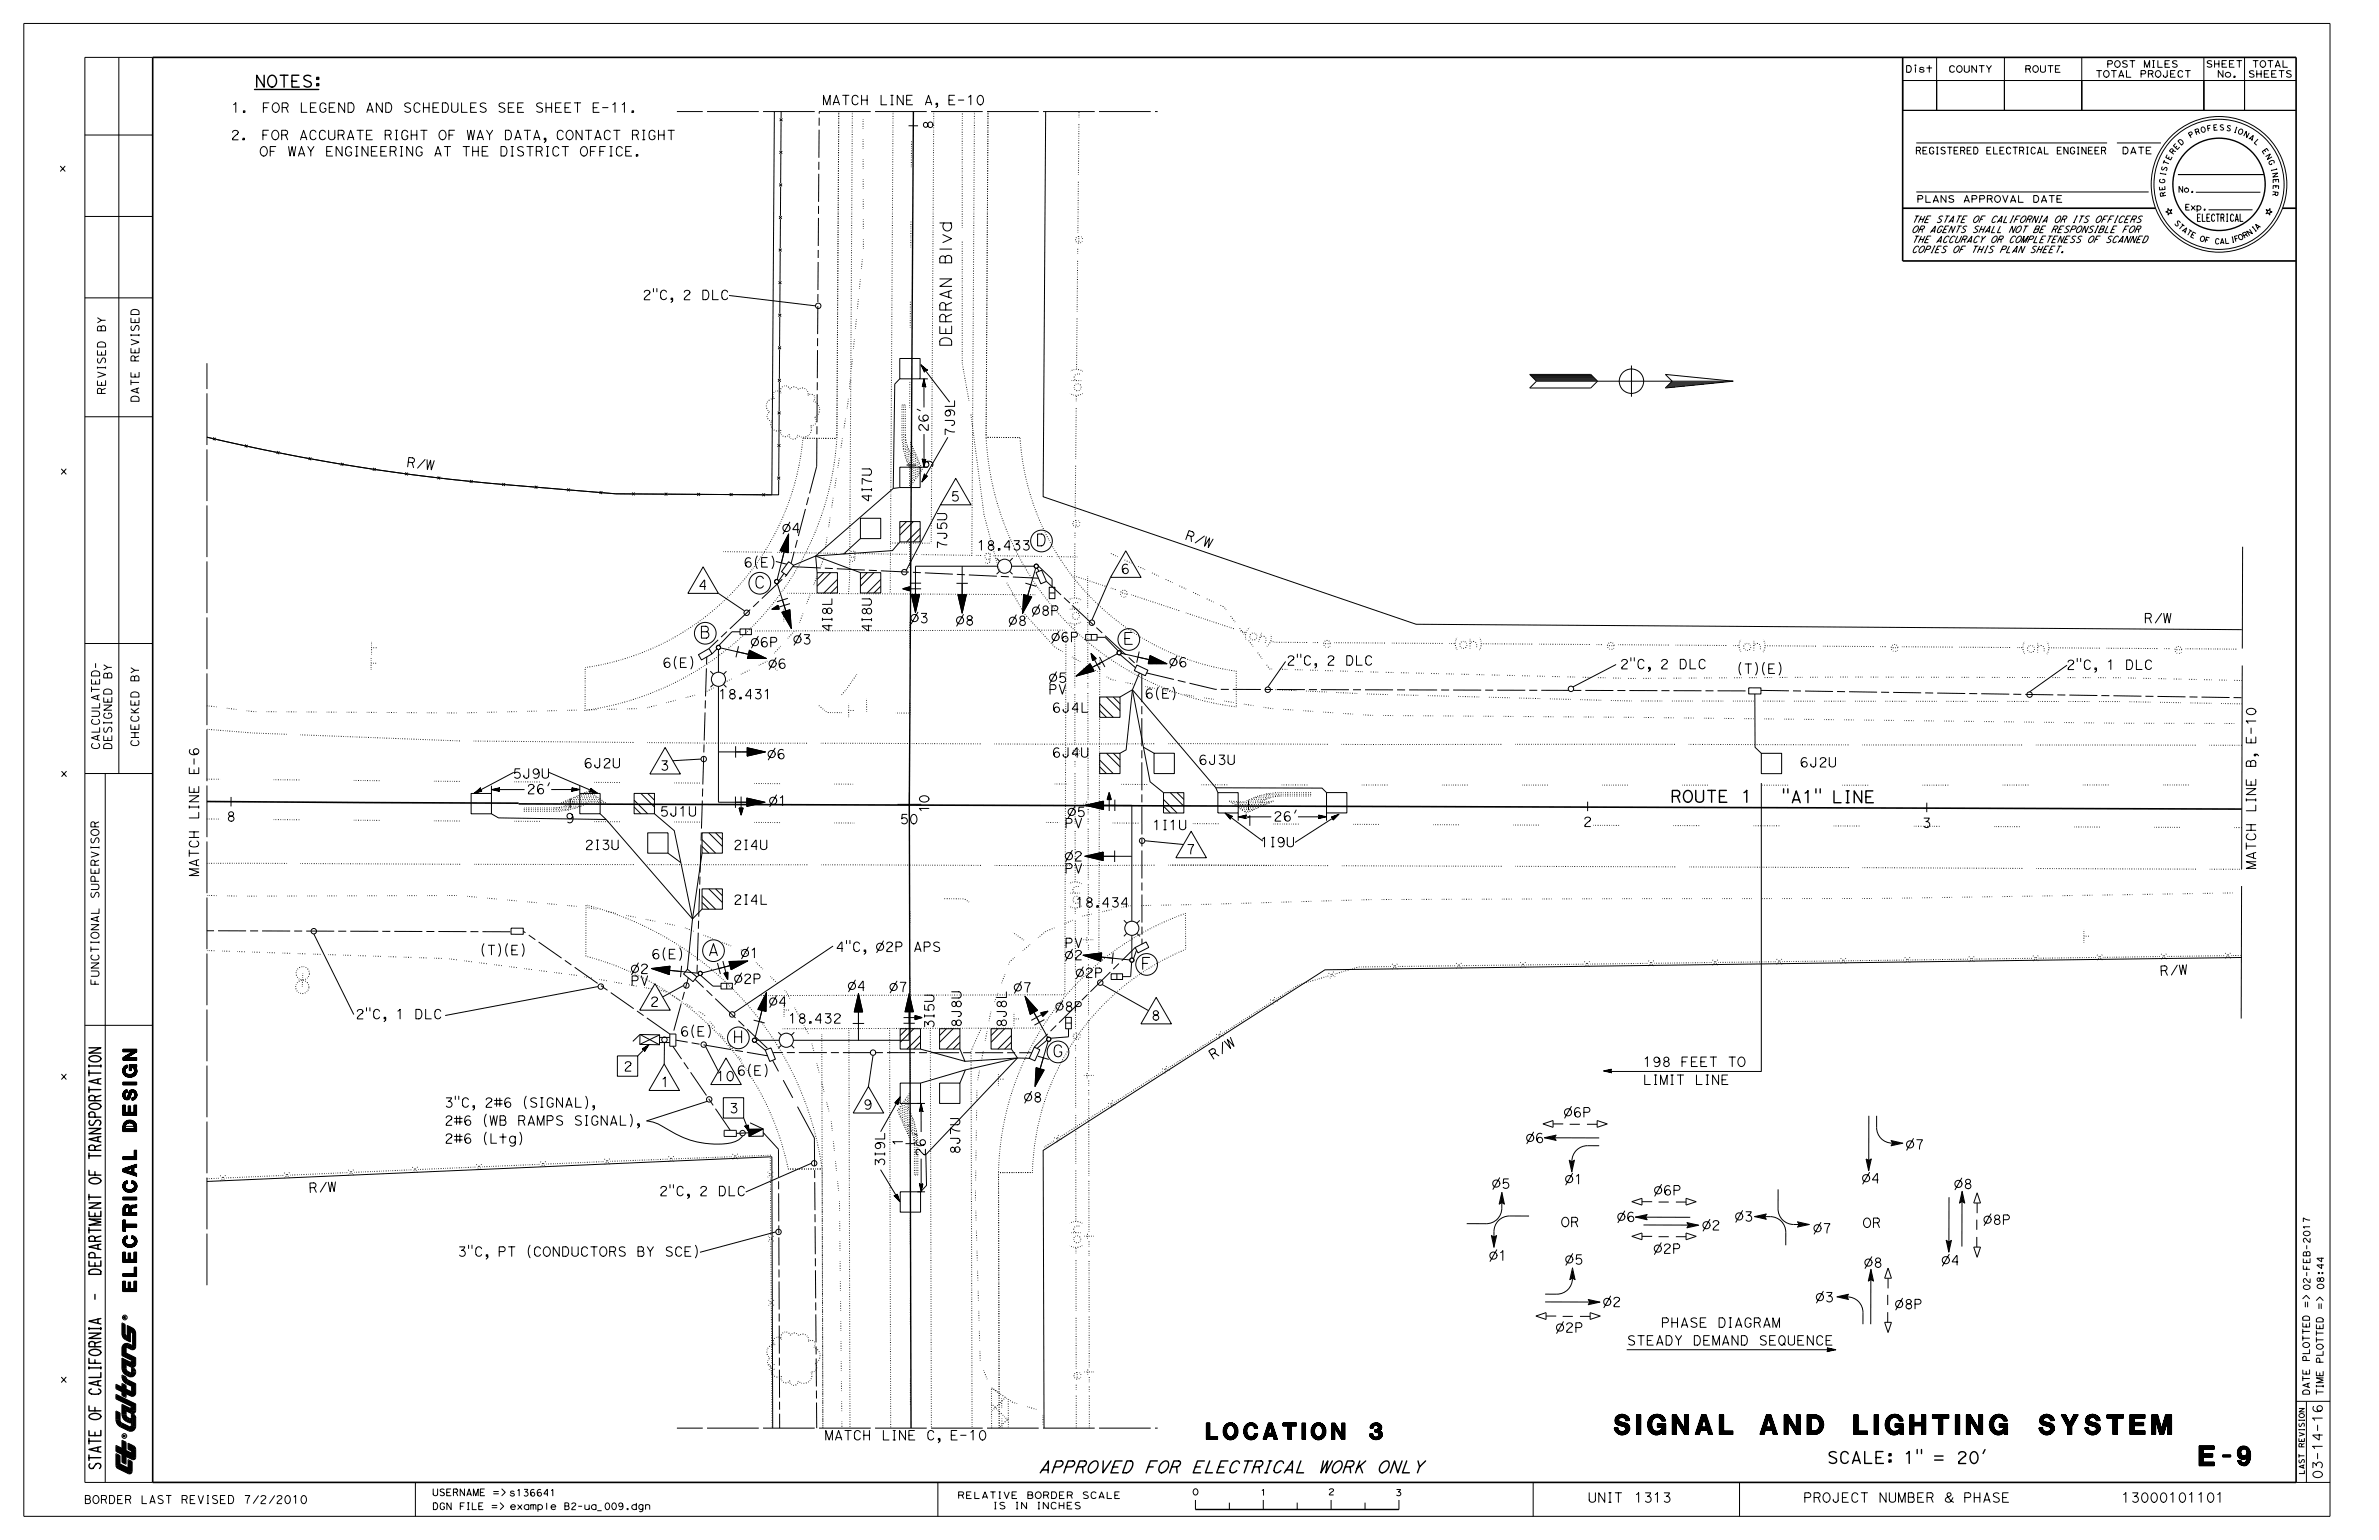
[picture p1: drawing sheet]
<svg xmlns="http://www.w3.org/2000/svg" width="432mm" height="279mm" viewBox="0 0 432 279" stroke-linecap="round" stroke-linejoin="round" font-family="sans-serif">
<defs><g id="words">
<g font-size="3.6">
<text x="293" y="260.2">SIGNAL AND LIGHTING SYSTEM</text>
<text x="399.1" y="265.9">E-9</text>
</g>
<text font-size="3" x="219" y="261.1">LOCATION 3</text>
<g font-size="2.5">
<text x="24.8" y="196.8" transform="rotate(-90 24.8 196.8)">IG N</text>
<text x="24.8" y="205.3" transform="rotate(-90 24.8 205.3)">D ES</text>
<text x="24.8" y="217.7" transform="rotate(-90 24.8 217.7)">IC A L</text>
<text x="24.8" y="234.3" transform="rotate(-90 24.8 234.3)">ELEC TR</text>
</g>
<g font-size="2.2">
<text x="46.2" y="15.8">NOTES:</text>
<text x="172.7" y="48.1" transform="rotate(-90 172.7 48.1)">Blvd</text>
<text x="172.7" y="63" transform="rotate(-90 172.7 63)">DERRAN</text>
<text x="187.9" y="99">D</text>
<text x="136.8" y="106.7">C</text>
<text x="126.9" y="115.8">B</text>
<text x="203.8" y="116.9">E</text>
<text x="303.2" y="145.6">ROUTE 1</text>
<text x="323.3" y="145.6">&quot;A1&quot; LINE</text>
<text x="128.4" y="173.4">A</text>
<text x="207" y="175.9">F</text>
<text x="132.9" y="189.2">H</text>
<text x="190.9" y="191.7">G</text>
<text x="188.4" y="267.2">APPROVED FOR ELECTRICAL WORK ONLY</text>
<text x="331.6" y="265.5">SCALE: 1&quot; = 20’</text>
</g>
<g font-size="1.7">
<text x="41.9" y="20.4">1.</text>
<text x="45.8" y="20.4">FOR LEGEND AND SCHEDULES SEE SHEET E-11.</text>
<text x="149.2" y="19">MATCH LINE A, E-10</text>
<text x="169.3" y="23.5" transform="rotate(-90 169.3 23.5)">8</text>
<text x="41.9" y="25.4">2.</text>
<text x="45.5" y="25.4">FOR ACCURATE RIGHT OF WAY DATA, CONTACT RIGHT</text>
<text x="116.6" y="54.4">2&quot;C, 2 DLC</text>
<text x="168.5" y="78.4" transform="rotate(-90 168.5 78.4)">26’</text>
<text x="173.3" y="79.2" transform="rotate(-90 173.3 79.2)">7J9L</text>
<text x="73.7" y="84.7" transform="rotate(7 73.7 84.7)">R /</text>
<text x="77.1" y="85.1" transform="rotate(7 77.1 85.1)">W</text>
<text x="169.3" y="85.1" transform="rotate(-90 169.3 85.1)">9</text>
<text x="158.2" y="91.2" transform="rotate(-90 158.2 91.2)">4I7U</text>
<text x="172.5" y="90.9">5</text>
<text x="171.9" y="99.7" transform="rotate(-90 171.9 99.7)">7J5U</text>
<text x="177.3" y="99.8">18.433</text>
<text x="214.9" y="97.8" transform="rotate(20 214.9 97.8)">R /</text>
<text x="218.2" y="98.9" transform="rotate(20 218.2 98.9)">W</text>
<text x="126.7" y="107">4</text>
<text x="134.9" y="102.9">6(E)</text>
<text x="203.4" y="104.1">6</text>
<text x="188" y="111.6">8P</text>
<text x="389.1" y="113">R/W</text>
<text x="137" y="117.4">6P</text>
<text x="151" y="114.7" transform="rotate(-90 151 114.7)">4I8L</text>
<text x="158.2" y="114.8" transform="rotate(-90 158.2 114.8)">4I8U</text>
<text x="191.5" y="116.4">6P</text>
<text x="120.2" y="121.1">6(E)</text>
<text x="140.2" y="121.3">6</text>
<text x="190.3" y="125.9">PV</text>
<text x="233.5" y="120.7">2&quot;C, 2 DLC</text>
<text x="294" y="121.3">2&quot;C, 2 DLC</text>
<text x="315.2" y="122.2">(T)(E)</text>
<text x="375" y="121.5">2&quot;C, 1 DLC</text>
<text x="130.3" y="126.8">18.431</text>
<text x="190.9" y="129.2">6J4L</text>
<text x="207.7" y="126.7">6(E)</text>
<text x="190.9" y="137.4">6J4U</text>
<text x="36.1" y="140.7" transform="rotate(-90 36.1 140.7)">E-6</text>
<text x="93" y="141.2">5J9U</text>
<text x="105.9" y="139.3">6J2U</text>
<text x="119.8" y="139.7">3</text>
<text x="217.5" y="138.7">6J3U</text>
<text x="326.6" y="139.2">6J2U</text>
<text x="409.4" y="139.4" transform="rotate(-90 409.4 139.4)">B, E-10</text>
<text x="36.1" y="148.8" transform="rotate(-90 36.1 148.8)">LINE</text>
<text x="41.1" y="149">8</text>
<text x="95.5" y="144">26’</text>
<text x="102.6" y="149.3">9</text>
<text x="119.7" y="148.1">5J1U</text>
<text x="140.3" y="146.1">1</text>
<text x="163.3" y="149.5">50</text>
<text x="168.6" y="147.5" transform="rotate(-90 168.6 147.5)">10</text>
<text x="226" y="149.8">1</text>
<text x="231.1" y="149">26’</text>
<text x="287.3" y="149.9">2</text>
<text x="409.4" y="147.5" transform="rotate(-90 409.4 147.5)">LINE</text>
<text x="106.1" y="154.1">2I3U</text>
<text x="133.1" y="154.1">2I4U</text>
<text x="193.2" y="150.2">PV</text>
<text x="209.1" y="150.5">1I1U</text>
<text x="215.3" y="154.9">7</text>
<text x="228.7" y="153.6">1I9U</text>
<text x="348.8" y="150.1">3</text>
<text x="36.1" y="159.1" transform="rotate(-90 36.1 159.1)">MATCH</text>
<text x="193.2" y="158.4">PV</text>
<text x="409.4" y="157.8" transform="rotate(-90 409.4 157.8)">MATCH</text>
<text x="133.1" y="164.1">2I4L</text>
<text x="195.1" y="164.6">18.434</text>
<text x="87" y="173.2">(T)(E)</text>
<text x="118.2" y="174">6(E)</text>
<text x="135.2" y="173.8">1</text>
<text x="151.6" y="172.6">4&quot;C,</text>
<text x="159.4" y="172.6">2P APS</text>
<text x="193.2" y="171.9">PV</text>
<text x="114.4" y="178.8">PV</text>
<text x="133.9" y="178.4">2P</text>
<text x="195.9" y="177.4">2P</text>
<text x="392" y="177" transform="rotate(-3 392 177)">R /</text>
<text x="395.4" y="176.8" transform="rotate(-3 395.4 176.8)">W</text>
<text x="64.5" y="184.8">2&quot;C, 1 DLC</text>
<text x="118" y="182.6">2</text>
<text x="143" y="185.6">18.432</text>
<text x="192.2" y="183.5">8P</text>
<text x="208.9" y="185.1">8</text>
<text x="123.4" y="188">6(E)</text>
<text x="169.5" y="186.7" transform="rotate(-90 169.5 186.7)">3I5U</text>
<text x="174.5" y="186.5" transform="rotate(-90 174.5 186.5)">8J8U</text>
<text x="182.7" y="186.5" transform="rotate(-90 182.7 186.5)">8J8L</text>
<text x="222.9" y="190.5" transform="rotate(-32 222.9 190.5)">W</text>
<text x="113.1" y="194.3">2</text>
<text x="119.9" y="197.2">1</text>
<text x="129.9" y="196.1">10</text>
<text x="133.7" y="195.1">6(E)</text>
<text x="220.1" y="192.3" transform="rotate(-32 220.1 192.3)">R /</text>
<text x="298.2" y="196.8">LIMIT LINE</text>
<text x="298.2" y="193.5">198 FEET TO</text>
<text x="80.6" y="200.9">3&quot;C, 2#6 (SIGNAL),</text>
<text x="132.3" y="201.9">3</text>
<text x="156.7" y="201.2">9</text>
<text x="284.5" y="202.7">6P</text>
<text x="80.6" y="207.4">2#6 (Ltg)</text>
<text x="80.6" y="204.2">2#6 (WB RAMPS SIGNAL),</text>
<text x="163.8" y="208" transform="rotate(-90 163.8 208)">1</text>
<text x="168" y="209.9" transform="rotate(-90 168 209.9)">26’</text>
<text x="174.2" y="209.5" transform="rotate(-90 174.2 209.5)">8J7U</text>
<text x="277.8" y="207.3">6</text>
<text x="346.7" y="208.5">7</text>
<text x="160.6" y="211.7" transform="rotate(-90 160.6 211.7)">3I9L</text>
<text x="284.9" y="214.8">1</text>
<text x="338.8" y="214.6">4</text>
<text x="355.5" y="215.7">8</text>
<text x="56" y="216.4" transform="rotate(-2 56 216.4)">R /</text>
<text x="59.4" y="216.2" transform="rotate(-2 59.4 216.2)">W</text>
<text x="119.6" y="217">2&quot;C, 2 DLC</text>
<text x="294.3" y="221.6">6</text>
<text x="300.9" y="216.8">6P</text>
<text x="83" y="227.9">3&quot;C, PT (CONDUCTORS BY SCE)</text>
<text x="283.3" y="222.6">OR</text>
<text x="300.8" y="227.4">2P</text>
<text x="309.8" y="223.1">2</text>
<text x="329.9" y="223.7">7</text>
<text x="338" y="222.7">OR</text>
<text x="360.7" y="222.1">8P</text>
<text x="271.1" y="228.7">1</text>
<text x="339.2" y="229.9">8</text>
<text x="353.2" y="229.5">4</text>
<text x="291.8" y="237.1">2</text>
<text x="344.6" y="237.5">8P</text>
<text x="283.1" y="241.7">2P</text>
<text x="295.3" y="244">STEADY DEMAND SEQUENCE</text>
<text x="301.4" y="240.8">PHASE DIAGRAM</text>
<text x="149.6" y="261.3">MATCH LINE C, E-10</text>
<text x="421.5" y="268.4" transform="rotate(-90 421.5 268.4)">03-14-16</text>
<text x="288.2" y="272.6">UNIT</text>
<text x="296.6" y="272.6">1313</text>
<text x="327.3" y="272.6">PROJECT NUMBER &amp; PHASE</text>
<text x="385" y="272.6">13000101101</text>
</g>
<g font-size="1.5">
<text x="19.2" y="60.3" transform="rotate(-90 19.2 60.3)">BY</text>
<text x="25.2" y="65.7" transform="rotate(-90 25.2 65.7)">REVISED</text>
<text x="19.2" y="71.6" transform="rotate(-90 19.2 71.6)">REVISED</text>
<text x="25.2" y="73.1" transform="rotate(-90 25.2 73.1)">DATE</text>
<text x="20.3" y="123.3" transform="rotate(-90 20.3 123.3)">BY</text>
<text x="25.2" y="123.8" transform="rotate(-90 25.2 123.8)">BY</text>
<text x="18.1" y="136.1" transform="rotate(-90 18.1 136.1)">CALCULATED-</text>
<text x="20.3" y="136.1" transform="rotate(-90 20.3 136.1)">DESIGNED</text>
<text x="25.2" y="135.5" transform="rotate(-90 25.2 135.5)">CHECKED</text>
<text x="18" y="163.1" transform="rotate(-90 18 163.1)">SUPERVISOR</text>
<text x="18" y="178.8" transform="rotate(-90 18 178.8)">FUNCTIONAL</text>
<text x="15.2" y="272.8">BORDER LAST REVISED 7/2/2010</text>
</g>
<g font-size="1.3">
<text x="11" y="31.1">x</text>
<text x="398.7" y="40.2">ELECTRICAL</text>
<text x="11" y="86">x</text>
<text x="11" y="140.9">x</text>
<text x="11" y="195.8">x</text>
<text x="11" y="250.8">x</text>
</g>
<g font-size="1.2">
<text x="345.8" y="13.1">Dist</text>
<text x="353.6" y="13.1">COUNTY</text>
<text x="367.5" y="13.1">ROUTE</text>
<text x="380.3" y="14">TOTAL PROJECT</text>
<text x="382.3" y="12.2">POST MILES</text>
<text x="400.3" y="12.2">SHEET</text>
<text x="402.4" y="14">No.</text>
<text x="408" y="14">SHEETS</text>
<text x="408.7" y="12.2">TOTAL</text>
<text x="347.6" y="27.9">REGISTERED ELECTRICAL ENGINEER</text>
<text x="385.1" y="27.9">DATE</text>
<text x="346.9" y="40.4">THE STATE OF CALIFORNIA OR ITS OFFICERS</text>
<text x="347.8" y="36.7">PLANS APPROVAL DATE</text>
<text x="346.9" y="45.9">COPIES OF THIS PLAN SHEET.</text>
<text x="346.9" y="44">THE ACCURACY OR COMPLETENESS OF SCANNED</text>
<text x="346.9" y="42.2">OR AGENTS SHALL NOT BE RESPONSIBLE FOR</text>
<text x="419.2" y="237.3" transform="rotate(-90 419.2 237.3)">=&gt; 02-FEB-2017</text>
<text x="421.7" y="237.6" transform="rotate(-90 421.7 237.6)">=&gt;</text>
<text x="421.8" y="234" transform="rotate(-90 421.8 234)">08:44</text>
<text x="419.2" y="247.1" transform="rotate(-90 419.2 247.1)">PLOTTED</text>
<text x="421.7" y="247.4" transform="rotate(-90 421.7 247.4)">PLOTTED</text>
<text x="419.2" y="253.2" transform="rotate(-90 419.2 253.2)">DATE</text>
<text x="421.7" y="253.2" transform="rotate(-90 421.7 253.2)">TIME</text>
<text x="78.4" y="271.4">USERNAME =&gt; s136641</text>
<text x="78.4" y="273.9">DGN FILE =&gt;</text>
<text x="92.5" y="273.9">example B2-ua_009.dgn</text>
<text x="173.7" y="271.9">RELATIVE BORDER SCALE</text>
<text x="180.1" y="273.8">IS IN INCHES</text>
</g>
<g font-size="1.1">
<text x="396.5" y="38.1">Exp.</text>
<text x="216.3" y="271.2">0</text>
<text x="228.7" y="271.3">1</text>
<text x="241" y="271.2">2</text>
<text x="253.2" y="271.4">3</text>
</g>
<g font-size="1">
<text x="400.6" y="23.8" transform="rotate(-10 400.6 23.8)">F</text>
<text x="401.7" y="23.7" transform="rotate(-4 401.7 23.7)">E</text>
<text x="402.8" y="23.6" transform="rotate(1 402.8 23.6)">S</text>
<text x="404" y="23.6" transform="rotate(12 404 23.6)">S</text>
<text x="405.2" y="23.9" transform="rotate(17 405.2 23.9)">I</text>
<text x="393.9" y="29.2" transform="rotate(-63 393.9 29.2)">E</text>
<text x="394.4" y="28.1" transform="rotate(-53 394.4 28.1)">R</text>
<text x="395.1" y="27.3" transform="rotate(-47 395.1 27.3)">E</text>
<text x="395.8" y="26.4" transform="rotate(-42 395.8 26.4)">D</text>
<text x="397.5" y="25.1" transform="rotate(-31 397.5 25.1)">P</text>
<text x="398.6" y="24.5" transform="rotate(-20 398.6 24.5)">R</text>
<text x="399.5" y="24.1" transform="rotate(-15 399.5 24.1)">O</text>
<text x="406.1" y="24.2" transform="rotate(22 406.1 24.2)">O</text>
<text x="407.1" y="24.6" transform="rotate(28 407.1 24.6)">N</text>
<text x="408" y="25.1" transform="rotate(33 408 25.1)">A</text>
<text x="409" y="25.8" transform="rotate(44 409 25.8)">L</text>
<text x="410.5" y="27.4" transform="rotate(55 410.5 27.4)">E</text>
<text x="411.1" y="28.3" transform="rotate(60 411.1 28.3)">N</text>
<text x="411.6" y="29.2" transform="rotate(65 411.6 29.2)">G</text>
<text x="392.9" y="33.4" transform="rotate(-85 392.9 33.4)">G</text>
<text x="393" y="34.5" transform="rotate(-96 393 34.5)">E</text>
<text x="393" y="32.1" transform="rotate(-79 393 32.1)">I</text>
<text x="393.2" y="35.6" transform="rotate(-101 393.2 35.6)">R</text>
<text x="393.2" y="31.2" transform="rotate(-74 393.2 31.2)">S</text>
<text x="393.5" y="30.2" transform="rotate(-69 393.5 30.2)">T</text>
<text x="395.3" y="34.9">No.</text>
<text x="412.2" y="30.4" transform="rotate(76 412.2 30.4)">I</text>
<text x="412.4" y="31.3" transform="rotate(81 412.4 31.3)">N</text>
<text x="412.5" y="34.6" transform="rotate(98 412.5 34.6)">R</text>
<text x="412.6" y="32.4" transform="rotate(87 412.6 32.4)">E</text>
<text x="412.6" y="33.5" transform="rotate(92 412.6 33.5)">E</text>
<text x="394.6" y="40.5" transform="rotate(46 394.6 40.5)">S</text>
<text x="395.2" y="41.2" transform="rotate(41 395.2 41.2)">T</text>
<text x="395.9" y="41.8" transform="rotate(37 395.9 41.8)">A</text>
<text x="409.7" y="41.8" transform="rotate(-43 409.7 41.8)">A</text>
<text x="396.7" y="42.4" transform="rotate(32 396.7 42.4)">T</text>
<text x="397.5" y="42.9" transform="rotate(27 397.5 42.9)">E</text>
<text x="399.1" y="43.6" transform="rotate(18 399.1 43.6)">O</text>
<text x="400.1" y="43.9" transform="rotate(13 400.1 43.9)">F</text>
<text x="401.9" y="44.2" transform="rotate(4 401.9 44.2)">C</text>
<text x="402.9" y="44.3" transform="rotate(-1 402.9 44.3)">A</text>
<text x="403.8" y="44.2" transform="rotate(-6 403.8 44.2)">L</text>
<text x="404.9" y="44.1" transform="rotate(-10 404.9 44.1)">I</text>
<text x="405.6" y="43.9" transform="rotate(-15 405.6 43.9)">F</text>
<text x="406.4" y="43.7" transform="rotate(-24 406.4 43.7)">O</text>
<text x="407.3" y="43.3" transform="rotate(-29 407.3 43.3)">R</text>
<text x="408.2" y="42.8" transform="rotate(-34 408.2 42.8)">N</text>
<text x="409.1" y="42.2" transform="rotate(-39 409.1 42.2)">I</text>
<text x="418.3" y="262.7" transform="rotate(-90 418.3 262.7)">REVISION</text>
<text x="418.3" y="267.6" transform="rotate(-90 418.3 267.6)">LAST</text>
</g>
<g font-size=".5">
<text x="22.9" y="239.3" transform="rotate(-90 22.9 239.3)">R</text>
<text x="22.8" y="260.8" transform="rotate(-90 22.8 260.8)">R</text>
</g>
</g></defs>
<g fill="none" stroke="#000" stroke-width=".18">
<path d="M4.3 4.3h418.6v270.8h-418.6zM21.6 10.4v129.9M27.7 10.4h-12.3v258.6h12.3M347.7 12.2v.9M351.5 10.4v9.6M363.8 10.4v9.6M377.8 10.4v9.6M400 10.4v9.6M407.4 10.4v9.6M416.8 14.6h-71.5v5.4h71.5M15.4 24.5h12.3M15.4 39.3h12.3"/>
<path d="M47.5 26.8a.71 .71 0 0 1 .9 0 .71 .71 0 0 1 .1 .9 .65 .65 0 0 1-.8 .6 .65 .65 0 0 1-.5-.9zM49 27.5h.8M50 26.6h-1v1.7M52.4 26.6l.2 1.7 .4-1.7 .4 1.7 .3-1.7M54.2 28.3l.5-1.7 .6 1.7M54.3 27.9h.9M55.9 26.6l.5 .8 .6-.8M56.4 27.4v.9M59.3 27.5h.7M60.3 26.6h-1v1.7h1.1M62.1 26.6v1.7l-1.1-1.7v1.7M63.8 26.9a.58 .58 0 0 0-.7-.3 .58 .58 0 0 0-.4 .8 .64 .64 0 0 0 .2 .8 .64 .64 0 0 0 .8-.1l.1-.5h-.3"/>
<path d="M64.5 26.6h.5M64.5 28.3h.5M64.7 26.6v1.7M66.8 26.6v1.7l-1.1-1.7v1.7M67.4 27.5h.7M68.4 26.6h-1v1.7h1.1M69.1 27.5h.7M70.1 26.6h-1v1.7h1.1M70.8 27.4h.7l.4 .9M71.5 27.4a.43 .43 0 0 0 .4-.4 .43 .43 0 0 0-.4-.4h-.7v1.7M72.7 26.6h.4M72.7 28.3h.4"/>
<path d="M72.9 26.6v1.7M74.9 26.6v1.7l-1.1-1.7v1.7M76.6 26.9a.58 .58 0 0 0-.7-.3 .58 .58 0 0 0-.4 .8 .64 .64 0 0 0 .2 .8 .64 .64 0 0 0 .8-.1l.1-.5h-.3M78.9 28.3l.6-1.7 .6 1.7M79.1 27.9h.8M80.6 26.6h1.2M81.2 26.6v1.7M84.1 26.6h1.1M84.6 26.6v1.7M85.8 27.5h1M85.8 26.6v1.7M86.8 26.6v1.7"/>
<path d="M87.5 27.5h.7M88.5 26.6h-1v1.7h1.1M90.9 26.6h.6a.97 .97 0 0 1 0 1.7h-.6zM92.8 26.6h.4M92.8 28.3h.4M93 26.6v1.7M95 26.7a.56 .56 0 0 0-.7-.1 .56 .56 0 0 0-.3 .5l.5 .3a.46 .46 0 0 1 .5 .3 .46 .46 0 0 1-.2 .6h-.5l-.3-.2M95.6 26.6h1.2M96.2 26.6v1.7M97.3 27.4h.7l.4 .9M98 27.4a.43 .43 0 0 0 .4-.4 .43 .43 0 0 0-.4-.4h-.7v1.7M98.8 25.1h.3v.3h-.3z"/>
<path d="M99.1 25.4v.2l-.3 .3M99.2 26.6h.4M99.2 28.3h.4M99.4 26.6v1.7M101.4 26.9a.58 .58 0 0 0-.7-.3 .58 .58 0 0 0-.4 .8 .65 .65 0 0 0 .2 .7 .65 .65 0 0 0 .8 .1l.1-.2M102 26.6h1.2M102.6 26.6v1.7M105.6 26.8a.71 .71 0 0 1 .9 0 .71 .71 0 0 1 .1 .9 .65 .65 0 0 1-.8 .6 .65 .65 0 0 1-.4-.9zM107.2 27.5h.7M108.2 26.6h-1v1.7M108.9 27.5h.7M109.9 26.6h-1v1.7"/>
<path d="M110.7 26.6h.4M110.7 28.3h.4M110.9 26.6v1.7M112.9 26.9a.58 .58 0 0 0-.7-.3 .58 .58 0 0 0-.3 .8 .65 .65 0 0 0 .1 .7 .65 .65 0 0 0 .8 .1l.1-.2M113.6 27.5h.7M114.6 26.6h-1v1.7h1M115.5 28h.3v.3h-.3zM122.9 20.2h4.7M128.3 20.2h9.4M138.5 20.2h9.4M140.6 20.3l-.5 69.5M141.4 39.2l.5 .5"/>
<path d="M141.4 33.3l.5 .5M141.5 27.4l.5 .5M141.5 21.5l.5 .5M141.7 39.8l-.1 5.3M141.7 33.8v5.4M141.7 27.9v5.4M141.8 22l-.1 5.4M141.8 20.3v1.1M141.9 39.2l-.5 .5M141.9 33.3l-.5 .5M142 27.4l-.5 .5M142 21.5l-.5 .5"/>
<path d="M148.6 39.5l-.1 5.1M148.6 37.4v1.4M148.6 31.5v5.1M148.6 29.4v1.4M148.7 20.2h9.3M148.7 23.5l-.1 5.1M148.7 21.4v1.4M148.7 20.3v.3M158.8 20.2h9.4M164.9 22.8h1.7M169 20.2h9.4M179.2 20.2h9.3"/>
<path d="M189.3 20.2h9.4M189.8 20.3l-.5 69.8 67.7 23.2 149.9 .9M199.5 20.2h9.4M209.6 20.2h.5M347.8 34.8h42.2M347.8 25.9h34.6M384.2 25.9h8M393.5 37.8l.3 .4 .4-.2-.3 .4 .3 .4-.4-.2-.3 .4v-.4l-.4-.2 .4-.1zM395.3 31.7h15.6M398.6 34.9h11.7M400.9 38.1h7.9M411.3 38l.4 .2 .3-.4v.5l.4 .2-.4 .1v.4l-.3-.3-.4 .1 .3-.4z"/>
<path d="M15.4 54h12.3M118.6 52.4v.5M119.2 52.4v.5M132.3 53.6l15.7 1.9M141.3 56.9l.5 .5M141.3 51l.5 .5M141.4 45.1l.5 .5M141.5 57.5v5.3M141.6 51.6l-.1 5.3M141.6 45.7v5.3M141.8 56.9l-.5 .5M141.8 51l-.5 .5"/>
<path d="M141.9 45.1l-.5 .5M148.4 55.5v5.1M148.5 53.3l-.1 1.5M148.5 47.5v5.1M148.5 45.3v1.5M15.4 75.6h12.3M37.6 65.9v4.7M37.6 71.4v9.3M38.6 79.6l-1-.3a370.9 370.9 0 0 0 54.4 8.7l19.8 1.6 28.3 .2M38.7 79.3l.4 .6M39.2 79.7l5.2 1.2M39.2 79.4l-.6 .4"/>
<path d="M141.2 74.7l.5 .5M141.2 68.8l.5 .5M141.3 62.9l.4 .4M141.4 75.2v5.3M141.5 69.3l-.1 5.3M141.5 63.4v5.3M141.7 74.7l-.5 .5M141.7 68.8l-.5 .5M141.7 62.9l-.5 .4M148.3 79.5l-.1 5.1-1.3 4.9M148.3 77.3v1.5M148.3 71.5v5.1"/>
<path d="M148.3 69.3v1.5M148.4 63.5l-.1 5.1M148.4 61.3v1.5M163.3 68.7l-.9 1-.3 18.9-14 12.3-4.1 1.7M163.3 65h3.7v3.7h-3.7zM166.5 74.2l.5 .3M167 68.7h1.4M167.2 66.2l1.1 .9-.9-.7 .4 1-.2-.7 .5 .5-.3-.2 .1 .3 .4-.2-.4 .1-.1 .3zM167.2 66.2l5.2 6.8M167.7 68.7l.3 1.5-.3-1.1-.2 1 .2-.7 .2 .7-.2-.4-.1 .3 .4 .2-.3-.2-.3 .2zM167.7 68.7v5.2M167.7 78.8v6"/>
<path d="M172 79.3l-4.7 8.1M277.7 67.9h11l1.3 1.3-1.3 1.2h-11l1.2-1.2zM277.8 68.1h11.1M278 68.3h11.1M278.2 68.5h11.1M278.4 68.6h11M278.5 68.8h11.1M278.7 69h11.1M278.9 69.2h35.7M296.1 66.3v5.7M302.3 67.9l12.3 1.3-12.3 1.2 1.2-1.2zM302.5 70.2h1.5"/>
<path d="M302.6 70h3.2M302.8 69.9h4.8M303 69.7h6.3M303.2 69.5h7.9M303.3 69.3h9.5M37.6 81.5v9.4M37.6 91.7v9.4M44.5 80.6l.4 .6M45 81l5.2 1.1M45 80.7l-.6 .4M50.3 81.8l.4 .6M50.8 82.2l5.2 1"/>
<path d="M50.8 81.9l-.6 .4M56.1 82.9l.4 .6M56.6 83l-.6 .4M56.6 83.3l5.2 .9M61.9 84l.4 .5M62.4 84l-.6 .4M62.4 84.3l5.2 .8M67.7 84.9l.4 .5M68.2 84.9l-.5 .5M68.2 85.2l5.3 .7M73.6 85.7l.4 .6M74.1 85.8l-.6 .4"/>
<path d="M74.1 86l5.3 .7M79.4 86.4l.5 .6M79.9 86.5l-.5 .4M79.9 86.8l5.3 .5M85.3 87.1l.4 .5M85.8 87.1l-.5 .5M85.8 87.4l5.3 .5M91.2 87.6l.4 .6M91.7 87.7l-.6 .4M91.7 87.9l5.3 .5M97.1 88.1l.4 .6M97.6 88.2l-.6 .4"/>
<path d="M97.6 88.4l5.3 .5M103 88.6l.4 .5M103.5 88.7l-.6 .4M103.5 88.9l5.3 .4M108.8 89.1l.5 .5M109.3 89.1l-.5 .5M109.4 89.4l2.4 .2h2.9M114.7 89.4l.5 .5M115.2 89.4l-.5 .5M115.3 89.6l5.3 .1M120.6 89.4l.5 .5M121.1 89.4l-.5 .5"/>
<path d="M121.2 89.7h5.3M126.6 89.4l.4 .5M127 89.4l-.5 .5M127.1 89.7h5.3M132.5 89.5l.4 .5M133 89.5l-.5 .5M133 89.7l5.3 .1M138.4 89.5l.5 .5M138.9 89.5l-.5 .5M138.9 89.8h1.2M141.1 86.5l.5 .5M141.1 80.6l.5 .5"/>
<path d="M141.3 87v2.8h-1.2M141.4 81.1l-.1 5.3M141.6 86.5l-.5 .5M141.6 80.6l-.5 .5M141.7 99.7l-.1 .2M141.8 99.5l-.1 .5M141.9 99.3l-.2 .7M142 99.1l-.2 .9M142.1 98.9l-.3 1.1M142.2 98.7l-.3 1.3M142.3 98.5l-.4 1.5M142.4 98.3l-.4 1.7"/>
<path d="M142.5 98.1l-.5 1.9M142.6 97.9l-.5 2.2M142.7 97.7l-.6 2.4M142.8 97.5l-.6 2.6M142.9 97.3l-.7 2.8M143 97.1l-.7 3M143.1 99.9l-.1 .4M143.1 99.6l-.2 .7M143.1 99.4l-.2 .9M143.1 99.2l-.3 1M143.1 98.9l-.3 1.3M143.1 98.7l-.4 1.5"/>
<path d="M143.1 98.5l-.4 1.7M143.1 98.2l-.5 2M143.1 98l-.5 2.2M143.1 97.8l-.6 2.4M143.1 97.6l-.6 2.6M143.1 97.3l-.7 2.8M143.1 96.9v3.4l-1.5-.4zM143.1 97.1l-.7 3M143.1 96.9l-2 8.2M143.4 94.7l-1.3 2.1M144.7 98l-.4 1.4M144.9 96.1h-1l.8-1.2h.1v1.8"/>
<path d="M146.2 92.3l-1.3 5M146.8 90.2l-.4 1.4M156.2 97.7l-3.1 2.8M156.2 94h3.7v3.7h-3.7zM163.3 88.5l-1.2 .1M163.3 84.8h3.7v3.7h-3.7zM163.3 94.6h3.7v3.7h-3.7zM163.3 98.3l-1.3 1.6-13.9 1M164.5 84.4h1.8M164.5 94.6l-1.2 1.3M165.8 94.6l-2.5 2.5M167 84.8h1.4"/>
<path d="M167 97.1l-1.2 1.2M167 95.9l-2.5 2.4M167.4 83.3l.3 1.1 .3-1-.3 .7-.1-.7 .1 .4 .1-.3-.4-.2 .3 .2 .3-.2-.3 1.5zM167.8 86l-.3 1.2 .7-.9-.5 .6 .2-.7-.1 .4 .2-.3-.2-.3 .2 .4 .3-.1-1 1.1zM170.7 91.6l-6.2 11.9M173.5 86.8l2.7 4.8h-5.5zM204.3 99.9l2.8 4.8h-5.5zM407 99.2v18.5M15.4 116.8h12.3M37.6 101.9v9.3M37.6 112v9.4M122.7 119.1a2.16 2.16 0 0 0 0 2.3"/>
<path d="M125.4 119.1a2.15 2.15 0 0 1 0 2.3M126.8 118.8l1.9-1.1 .5 .9-1.9 1.1zM127.6 102.9l2.8 4.8h-5.6zM128.3 119.2l-.1 1.3M130.1 117.7l-.9 .9M130.4 116.1l-1.7 1.6M130.4 107.7l4.7 3.1M130.4 117.8v4.2M130.8 117.6l8.3 1.9M131.9 114.6l-1 1M133.8 118.2l1 .3M134 117.2l-.4 2.1"/>
<path d="M134.3 114.1h2.1v1h-2.1zM134.3 114.6h-1.4l-2.4 2.5M135.4 114.1v1M135.7 119.4l.2 .1M135.7 119.4l.4 .1M135.7 119.3l.6 .2M135.7 119.3l.9 .2M135.7 119.2l1.1 .3M135.7 119.2l1.3 .3M135.7 119.1l1.6 .4M135.7 119.1l1.8 .4M135.8 119l1.9 .5"/>
<path d="M135.8 119l2.2 .5M135.8 118.9l2.4 .6M135.8 118.9l2.6 .6M135.8 118.8l2.8 .7M135.8 118.8l3.1 .7M135.8 118.7l3.1 .7M135.8 118.6l2.9 .7M135.9 118.6l2.6 .6M135.9 118.5l2.4 .6M135.9 118.5l2.2 .5M135.9 118.4l2 .5M135.9 118.4l1.8 .4"/>
<path d="M135.9 118.3l1.5 .4M135.9 118.3l1.3 .3M135.9 118.2l1.1 .3M136 118.2l.8 .2M136 118.1l.6 .2M136 118.1l.4 .1M136 118l.2 .1M136 118l3.1 1.5h-3.4zM136.2 110.6l-3.7 3.5M137.4 100.9a2.16 2.16 0 0 0 0 2.3M137.6 115.4l-1.2 2.2M137.8 109.1l-1.1 1"/>
<path d="M139.9 116.5h.7a.44 .44 0 0 0 .4-.4 .44 .44 0 0 0-.4-.5h-.7v1.8M140.1 110.6l1.1-.8 .3 .7zM140.1 100.9a2.15 2.15 0 0 1 0 2.3M140.8 101.9l2 .5M140.8 119.4l-1.2 2.1M141.1 105.9l2.5 8.1M141.2 109.8l-.1 .1M141.3 109.9l-.4 .1M141.3 109.9l-.5 .2M141.3 110l-.7 .2M141.3 110l-.9 .3M141.3 110.1l-1 .3"/>
<path d="M141.3 110.1l-1.2 .4M141.4 110.2l-1.1 .3M141.4 110.3l-.9 .2M141.4 110.3l-.7 .2M141.4 110.4l-.5 .1M141.4 110.4l-.3 .1M141.4 110.5h-.1M141.9 111.1l1.5-.5 .2 3.4zM141.9 111l.1 .3M142 105.1l-3.7 3.5M142 111l.1 .5M142 111l.2 .7"/>
<path d="M142.1 111l.3 .9M142.1 111l.4 1.1M142.2 111l.4 1.3M142.2 111l.5 1.5M142.3 110.9l.5 1.7M142.3 104l-1 1.4M142.3 110.9l.6 1.9M142.4 119.7a.68 .68 0 0 0-.9 .1 .68 .68 0 0 0-.1 .8l.2 .5M142.4 110.9l.7 2.1M142.4 110.9l.8 2.3M142.5 110.9l.8 2.5M142.5 110.9l.9 2.7"/>
<path d="M142.6 110.8l.9 3M142.7 110.8l.9 3M142.7 110.8l.9 2.8M142.8 110.8l.8 2.6M142.8 110.8l.8 2.3M142.8 104.3l-.3 .3M142.9 110.8l.6 2.1M142.9 110.7l.6 2M143 110.7l.5 1.7M143 108.6l-2 .6M143 110.7l.5 1.5M143.1 110.7l.4 1.3"/>
<path d="M143.1 100.1l-.1 .2M143.1 110.7l.4 1M143.1 101.9l.9 .7-1.3 1.8-.9-.7zM143.2 110.7l.2 .8M143.2 110.6l.2 .7M143.3 110.6l.1 .5M143.3 109.5l-3.2 1.1M143.3 110.6l.1 .2M143.9 102.8l5.1 .2M144.2 100.1l-.6 2.1M145.4 114.9l-1.3 2.1M146 115.1h.9l-.2 .4-.4 .3a.56 .56 0 0 1 .7 .7 .56 .56 0 0 1-1 .1"/>
<path d="M148 100.9l8.2 3M148 100.9l.3 3M148.3 103.9h3.7v3.7h-3.7zM149.5 103.9l-1.2 1.2M149.7 103.1l1.5 .1M150.8 103.9l-2.5 2.5M151.9 103.2l5.1 .2M152 106.4l-1.2 1.2M152 105.1l-2.5 2.5M156.2 103.9h3.7v3.7h-3.7zM157.4 103.9l-1.2 1.2M157.7 103.5h1.5"/>
<path d="M158.6 103.9l-2.4 2.5M159.9 106.4l-1.3 1.2M159.9 105.1l-2.5 2.5M159.9 103.6l5.1 .2M163.8 106.8l1.3-.4v.8zM163.9 106.8h3.3M163.9 106.9h1.2M164.1 106.9h1M164.1 106.8h1M164.3 106.7h.8M164.3 107h.8M164.4 107h.7"/>
<path d="M164.4 106.6h.7M164.6 106.6h.5M164.6 107.1h.5M164.8 107.1h.3M164.8 106.5h.3M165 107.2h.1M165 106.5h.1M165.1 105.8h2.1M165.4 107.8h1.5l-.7 3.4zM165.4 107.8v.3M165.5 107.8v.5M165.5 107.8v.7"/>
<path d="M165.6 107.8v.9M165.7 107.8v1.2M165.7 103.8l1.4 .1M165.7 107.8v1.4M165.8 107.8v1.6M165.8 107.8v1.8M165.9 107.8v2M165.9 107.8v2.3M166 107.8v2.5M166 107.8v2.7M166.1 107.8v2.9M166.1 107.8v3.1"/>
<path d="M166.2 107.8v3.1M166.3 107.8v2.9M166.3 107.8v2.7M166.4 107.8v2.5M166.4 107.8v2.3M166.5 107.8v2M166.5 107.8v1.8M166.6 107.8v1.6M166.6 111.1l-1.2 2.1M166.6 107.8v1.4M166.7 107.8v1.2M166.7 107.8v.9"/>
<path d="M166.8 107.8v.7M166.8 107.8v.5M166.9 107.8v.3M167.2 111.3h1l-.2 .4-.4 .2a.56 .56 0 0 1 .6 .8 .56 .56 0 0 1-1 .1M167.9 103.9l5 .3M173.6 105.8h2.1M173.7 104.2l1.4 .1M173.9 107.9h1.5l-.8 3.4zM173.9 107.9v.2M174 107.9v.4M174 107.9v.7M174.1 107.9v.9"/>
<path d="M174.1 107.9v1.1M174.2 107.9v1.3M174.2 107.9v1.6M174.3 107.9v1.8M174.3 107.9v2M174.4 107.9v2.2M174.4 107.9v2.5M174.5 107.9v2.7M174.5 107.9v2.9M174.6 107.9v3.1M174.6 102.7v8.6M174.7 107.9v3.1"/>
<path d="M174.7 107.9v2.9M174.8 107.9v2.7M174.8 107.9v2.5M174.9 111.5l-1.3 2.1M174.9 107.9v2.2M174.9 107.9v2M175 107.9v1.8M175 107.9v1.6M175.1 107.9v1.3M175.2 107.9v1.1M175.2 107.9v.9M175.3 107.9v.7"/>
<path d="M175.3 107.9v.4M175.4 107.9v.2M175.9 104.3l5 .2M180.9 101.3l.6 .5M181.1 102.7h-14.9v8.5M181.4 103.6l-.5 .6M181.7 104.6h1.4M183.2 103.6l.6 .6M183.6 102.7h4.1M183.8 101.3l-.5 .5M183.8 104.7l4.7 .2M184.4 111.6l-1.2 2.1"/>
<path d="M185.8 107.9l1.5 .4-1.7 3zM185.8 107.9v.2M185.9 107.9l-.1 .4M185.9 107.9l-.2 .6M186 107.9l-.3 .9M186 107.9l-.3 1.1M186.1 107.9l-.4 1.3M186.1 105.8l2 .6M186.1 108l-.4 1.5M186.2 108l-.5 1.7M186.2 108l-.5 1.9M186.3 108l-.6 2.2"/>
<path d="M186.3 108l-.7 2.4M186.4 108l-.8 2.6M186.4 108l-.8 2.8M186.5 108.1l-.9 3M186.6 108.1l-.9 3M186.6 108.1l-.8 2.8M186.7 108.1l-.8 2.6M186.7 108.1l-.7 2.4M186.8 108.1l-.6 2.2M186.8 108.2l-.5 1.9M186.9 108.2l-.5 1.7M186.9 108.2l-.4 1.5"/>
<path d="M187 108.2l-.4 1.3M187 108.2l-.3 1.1M187.1 108.2l-.3 .9M187.1 106.1l-.3 1M187.1 108.2l-.2 .7M187.2 108.3l-.2 .4M187.2 108.3v.2M188 103.1l-2.4 8.2M188 103.9l1.1-.5 .8 2.1-1 .4zM188.3 103.1l.3 .6M188.5 102.7l2.5 2.4v1.4M188.6 109.7l-1.2 2.1"/>
<path d="M189.9 105.5l2.7 2.4M190.4 106.5h1.1v2.1h-1.1zM190.4 107.6h1.1M190.9 110.8h.7a.44 .44 0 0 0 .4-.4 .44 .44 0 0 0-.4-.5h-.7v1.7M192.2 114.5l-1.2 2.1M193.1 108.4l1.1 1M194.5 115.6h.7a.44 .44 0 0 0 .4-.4 .44 .44 0 0 0-.4-.5h-.7v1.7M194.7 109.9l3.8 3.5M197.1 115.1h2v1h-2zM198 118.5l1 1-.7 .4zM198 118.6l.6 1.1M198.1 118.8l.5 .9"/>
<path d="M198.1 118.6l1.5 2.9M198.1 115.1v1M198.1 119l.4 .7M198.1 119.1l.4 .7M198.2 119.3l.2 .5M198.2 118.7l.5 .9M198.2 119.5l.2 .3M198.3 119.7l.1 .1M198.3 118.8l.5 .8M198.5 119l.3 .6M198.6 119.1l.3 .5M198.7 119.2l.2 .3"/>
<path d="M198.9 119.4v.1M199 113.9l1.1 .9M199.1 115.6h1.5l2.3 2.5M199.6 119.2l.9 1.8M200.6 115.3l3.7 3.5M201.6 104.7l-3.4 7.8M202.8 118.6l-7.5 4.1M203.3 118.8l2.8 2.4M203.5 118.5l8.1 1.8M204.9 119.3l1 1M206.5 119.2l5.3 1.2M206.8 118.2l-.5 2"/>
<path d="M208.5 120l2 .4M208.5 119.9l2.2 .5M208.5 119.9l2.4 .5M208.5 119.8l2.6 .6M208.5 119.8l2.9 .6M208.5 119.7l3.1 .7M208.6 119.6l2.8 .6M208.6 119.5l2.6 .6M208.6 119.5l2.4 .5M208.6 119.4l2.2 .5M208.6 119.4l2 .4M208.6 119.3l1.8 .4"/>
<path d="M208.6 119.3l1.6 .3M208.7 119.2l1.3 .3M208.7 119.2l1.1 .2M208.7 119.1l.9 .2M208.7 119.1l.6 .1M208.7 119l.4 .1M208.7 119h.2M208.7 118.9l3.1 1.5h-3.4zM213.6 119.1l-1.2 2.1M215.1 119.4a.68 .68 0 0 0-.8 .1 .68 .68 0 0 0-.1 .9l.2 .4M235.5 118.7v.6M236.1 118.7v.6"/>
<path d="M296 119.3v.6M296.6 119.3v.6M377 119.4v.6M377.6 119.4v.6M37.6 122.2v9.4M37.6 132.3v9.4M120.7 135.6l2.8 4.8h-5.5zM127.2 137.7l-5.1 .3M127.7 137.2l-.1 5.1M127.8 135.1l-.1 1.4M128 129.3l-.2 5M128 127.1v1.4"/>
<path d="M128.2 121.3l-.1 5M128.9 121.8l.6 .5M129.5 124.1l-.5 .6M130.4 124.5v21h8.5M130.4 136.4h8.5M131.3 124.1l.6 .6M131.9 121.8l-.6 .5M133.5 135.4v2.1M135.6 136.7h2M135.6 136.1h2M135.6 137h.7M135.6 135.8h.7"/>
<path d="M135.6 136.6h2.4M135.6 136.2h2.4M135.6 136.9h1.1M135.6 135.9h1.1M135.6 135.6l3.3 .8-3.3 .8zM135.6 137.1h.4M135.6 137h.9M135.6 136.9h1.3M135.6 136.8h1.8M135.6 136.7h2.2M135.6 136.6h2.7M135.6 136.5h3.1"/>
<path d="M135.6 136.4h3.1M135.6 136.3h2.7M135.6 136.2h2.2M135.6 136.1h1.8M135.6 136h1.3M135.6 135.9h.9M135.6 135.7h.4M135.6 136.5h2.9M135.6 136.3h2.9M135.6 136.8h1.6M135.6 136h1.6M135.6 137.1h.2"/>
<path d="M135.6 135.7h.2M140.7 135.8l-1.3 2.1M142.2 136.1a.68 .68 0 0 0-.9 .1 .68 .68 0 0 0-.1 .8l.2 .5M191.7 121.9l-1.2 2.1M193.3 122.1h-.8l-.1 .8a.58 .58 0 0 1 .8-.1 .58 .58 0 0 1 0 .9 .58 .58 0 0 1-.8-.1M195.3 122.7l2.6-2.3 .7 1.4zM197.9 120.4l-.2 .2M197.9 120.5l-.4 .2M197.9 120.5l-.5 .4M198 120.6l-.8 .4M198 120.6l-1 .6M198 120.7l-1.2 .6"/>
<path d="M198 120.7l-1.3 .8M198.1 120.8l-1.6 .8M198.1 120.8l-1.8 1M198.1 120.9l-2 1M198.1 120.9l-2.1 1.2M198.2 120.9l-2.4 1.3M198.2 121l-2.6 1.4M198.2 121l-2.7 1.5M198.3 121.1l-2.8 1.5M198.3 121.2l-2.6 1.4M198.3 121.2l-2.4 1.3M198.3 121.3l-2.1 1.1"/>
<path d="M198.4 121.3l-2 1.1M198.4 121.4l-1.8 .9M198.4 121.4l-1.6 .9M198.4 121.4l-1.3 .8M198.5 121.5l-1.2 .6M198.5 121.5l-1 .6M198.5 121.6l-.8 .4M198.5 121.6l-.6 .3M198.6 121.7l-.4 .2M198.6 121.7l-.2 .1M199.1 120.6l-.9 .5M199.6 136.7h3.7v3.7h-3.7z"/>
<path d="M199.6 126.5h3.7v3.6h-3.7zM199.6 137.9l2.5 2.5M199.6 139.1l1.2 1.3M199.6 127.7l2.5 2.4M199.6 128.9l1.2 1.2M200.8 136.7l2.5 2.4M200.8 126.5l2.5 2.4M202.1 136.7l1.2 1.2M202.1 126.5l1.2 1.2M205.5 125.1l-1.1 10.9-1.1 .7M205.5 125.2l15.2 17.7 19.3 .1 .8 .8M205.5 125.1l3.2 16.7 2.5 2"/>
<path d="M205.5 125.1l-2.2 1.4M206.3 120.7l2.1 .9-.5 1-2-.9zM206.8 122.1l-1.3 3M207.2 122.3v5.1M207.2 128.1v1.5M207.2 130.3v5.1M207.2 136.1v1.5M207.2 138.3l.1 5.1M207.6 135.6l1.9 1.1M208.1 122.1l5 1.2M208.4 120.4h.2M208.4 120.3l.4 .1"/>
<path d="M208.4 120.3l.7 .1M208.4 120.2l.9 .2M208.4 120.2l1.1 .2M208.5 120.1l1.3 .3M208.5 120.1l1.5 .3M208.5 120l1.7 .4M209.5 136.7h3.7v3.6h-3.7zM210.2 124.7a2.16 2.16 0 0 0 0 2.2M212.9 124.7a2.15 2.15 0 0 1 0 2.3M213.8 123.4l1.4 .4M215.9 124l5 1.1M221.6 125.1h1.4"/>
<path d="M223.8 125.1h5.1M229.6 125.1h1.4M231.8 125.1h5M233.3 120l-3.2 4.6M237.6 125.1h1.4M239.8 125.1h5M245.6 125.1h1.4M247.8 125.1l5 .1M253.6 125.2h1.4M255.8 125.2h5M261.6 125.2h1.4M263.8 125.2h5"/>
<path d="M269.6 125.2h1.4M271.7 125.2h5.1M277.6 125.2h1.4M279.7 125.2l5.1 .1M285.6 125.3h1.4M287.7 125.3h5.1M293.3 120.6l-7.8 4M293.6 125.3h1.4M295.7 125.3h5.1M301.6 125.3h1.4M303.7 125.3h5.1M309.6 125.3h1.4"/>
<path d="M311.7 125.3h5.1M316 120.2a2.16 2.16 0 0 0 0 2.3M317.4 124.8h2.2v1.1h-2.2zM318.5 125.9l.1 9.7 1.1 1.1M318.7 120.2a2.15 2.15 0 0 1 0 2.3M319.6 125.3h5.1M319.7 136.7h3.7v3.7h-3.7zM320.2 120.2a2.16 2.16 0 0 0 0 2.3M322.9 120.2a2.15 2.15 0 0 1 0 2.3M325.4 125.3l1.5 .1M327.6 125.4l5.1 .1M333.4 125.5h1.5"/>
<path d="M335.6 125.5l5.1 .1M341.4 125.6h1.5M343.6 125.6l5.1 .1M349.4 125.7h1.5M351.6 125.7l5.1 .1M357.4 125.8l1.5 .1M359.6 125.9h5.1M365.4 126h1.5M367.6 126l5.1 .1M373.4 126.1h1.5M375.2 120.7l-6.8 4.8M375.6 126.1l5.1 .1"/>
<path d="M381.4 126.2h1.5M383.6 126.2l5.1 .1M389.4 126.3h1.5M391.6 126.4h5.1M397.4 126.4l1.5 .1M399.6 126.5l5.1 .1M405.4 126.6h1.5M407 120.7l-.1 37M15.4 140.3h12.3M19.1 140.3v128.7M37.6 142.5v9.4M37.6 152.7v9.4"/>
<path d="M41.9 144.6v1.7M85.5 144h3.7v3.6h-3.7zM86.1 143.9l1.1-.9-.9 .8 1.1-.3-.8 .1 .6-.4-.3 .3 .3-.1v-.4v.3l.3 .2zM89.2 147.7l1.3 .7 19.5 .3 15.7 18 1.7-1.7M89.2 142.6v1.4M89.2 143.3l1.5-.4-1.2 .4 1.1 .2-.7-.2 .7-.2-.4 .2h.3l.2-.4-.2 .4 .2 .3zM93.2 140.1l-7.1 3.8M95.2 143.3h-6M99.6 140.1l8.8 3.8M99.7 142l-.3 .6M103.5 144.9v1.7M103.8 142.9l1.4 .3-1.4 .4 1.1-.4-1.1-.2 .8 .2-.7 .2 .3-.2h-.3l-.1 .4 .2-.4z"/>
<path d="M105.2 143.2h-5.2M105.2 142.5v1.5M105.2 144h3.7v3.6h-3.7zM107.2 143l1.2 .9-1.4-.3 1.1 .2-.9-.7 .6 .5-.7-.1h.4l-.2-.2-.3 .3 .3-.2zM108.9 147.6l1.1 1.1M115.1 146.4l1.2 1.2M115.1 145.2l2.5 2.4M115.1 143.9h3.7v3.7h-3.7zM116.3 143.9l2.5 2.5M117.6 143.9l1.2 1.3M117.6 151.1h3.7v3.7h-3.7zM118.8 147.6l3.6 3.1 3.3 16"/>
<path d="M121.3 154.8l2.3 1.7M127 159v1.5M127.2 153.2l-.1 5.1M127.3 151.1v1.4M127.4 152.3l2.5 2.5M127.4 153.6l1.3 1.2M127.4 154.8l-1.7 11.9M127.4 151.1h3.7v3.7h-3.7zM127.5 145.2l-.2 5.1M127.5 143.1v1.4M128.7 151.1l2.4 2.5M129.9 151.1l1.2 1.2"/>
<path d="M133.5 144.5v2.1M134.1 146.6h.8l-.4 1.3zM134.2 146.6v.2M134.2 146.6v.3M134.3 146.6v.5M134.3 146.6v.7M134.4 146.6v.9M134.4 146.6v1M134.5 144.5v3.3M134.5 146.6v1.2M134.6 146.6v1M134.6 146.6v.9"/>
<path d="M134.7 146.6v.7M134.7 146.6v.5M134.8 146.6v.3M134.8 146.6v.2M135.5 146h1.6M135.5 145.1h1.6M135.5 145.9h2M135.5 145.2h2M135.5 144.8l3.4 .8-3.4 .7zM135.5 146.1h.9M135.5 145.4h2.7M135.5 145.5h3.2"/>
<path d="M135.5 145.6h3.2M135.5 145.7h2.7M135.5 145.8h2.3M135.5 146h1.4M135.5 146.2h.5M135.5 145.1h1.4M135.5 145.9h1.8M135.5 145.3h2.3M135.5 145.2h1.8M135.5 145h.9M135.5 144.9h.5M135.5 145.8h2.5"/>
<path d="M135.5 145.3h2.5M135.5 146.3h.3M135.5 144.8h.3M135.5 145.4h2.9M135.5 145.7h2.9M135.5 146.2h.7M135.5 144.9h.7M135.5 146.1h1.1M135.5 145h1.1M140.9 144.2l-1.2 2.1M165.1 143.8l-.1 4.3M167.2 145.9h-4.3"/>
<path d="M194.6 154.3l-1.2 2.1M195.1 146.2l-1.2 2.2M195.2 154.9a.47 .47 0 0 1 .7-.4 .47 .47 0 0 1 .2 .7l-.7 .5-.2 .5h1M196.7 146.4h-.9v.8a.58 .58 0 0 1 .8 0 .58 .58 0 0 1 0 .8 .58 .58 0 0 1-.8 0M196.9 155.4h8.5M196.9 155.4l3.4-.8v1.5zM197 146.1h8.4v21M197 146.1l3.3-.8v1.6zM197.1 155.3h3.2M197.1 155.4h3.2M197.2 146.1h3.1M197.2 146.2h3.1"/>
<path d="M197.3 155.3h3M197.3 155.5h3M197.4 146h2.9M197.4 146.2h2.9M197.6 155.2h2.7M197.6 155.5h2.7M197.6 146h2.7M197.6 146.3h2.7M197.8 155.1h2.5M197.8 155.6h2.5M197.9 145.9h2.4M197.9 146.3h2.4"/>
<path d="M198 155.1h2.3M198 155.6h2.3M198.1 145.9h2.2M198.1 146.4h2.2M198.2 155h2.1M198.2 155.7h2.1M198.3 145.8h2M198.3 146.4h2M198.5 155h1.8M198.5 155.7h1.8M198.5 145.8h1.8M198.5 146.5h1.8"/>
<path d="M198.7 154.9h1.6M198.7 155.8h1.6M198.7 145.7h1.6M198.7 146.5h1.6M198.9 154.9h1.4M198.9 155.8h1.4M199 145.6h1.3M199 146.6h1.3M199.1 154.8h1.2M199.1 155.9h1.2M199.2 145.6h1.1M199.2 146.6h1.1"/>
<path d="M199.4 154.8h.9M199.4 155.9h.9M199.4 145.5h.9M199.4 146.7h.9M199.6 154.7h.7M199.6 156h.7M199.6 145.5h.7M199.6 146.7h.7M199.8 154.7h.5M199.8 156h.5M199.9 145.4h.4M199.9 146.8h.4"/>
<path d="M200 154.6h.3M200 156.1h.3M200.1 145.4h.2M200.1 146.8h.2M201 144.9v.2M201 144.7v.4M201.1 144.5v.6M201.1 144.4v.7M201.2 144.2v.9M201.2 144v1.1M201.3 143.8v1.3M201.3 143.7l.4 1.4h-.8z"/>
<path d="M201.4 143.8l-.1 3.3M201.4 144v1.1M201.5 144.2v.9M201.5 144.4v.7M201.6 144.5v.6M201.6 144.7v.4M201.7 144.9v.2M202.3 154.3v2.1M202.3 145.1v2M207.3 144.1v1.5M207.3 146.3v5.1M207.3 152.1v1.5"/>
<path d="M207.3 154.3v5.1M207.8 152.5l7 .7M211.2 143.8h3.7v3.7h-3.7zM211.2 145l2.4 2.5M211.2 146.3l1.2 1.2M212.4 143.8l2.5 2.5M213.6 143.8l1.3 1.2M216.2 150.8l2.8 4.8h-5.6zM220.7 142.9l.3 .9M221 143.8h3.7v3.7h-3.7zM222.3 147.5l1.4 .6-1.1-.4 .7 .8-.4-.6 .6 .3-.3-.1 .2 .2 .3-.2-.3 .2-.1 .3zM222.3 147.5l6.9 5.1"/>
<path d="M224.7 147.5v1.4M224.7 148.2l1.5-.3-1.1 .3 1 .2-.7-.2 .7-.1-.4 .1 .3 .1 .2-.4-.2 .3 .2 .3zM226.6 145.3v1.7M230.7 148.2h-6M235.3 147l-.3 .5M239.3 147.9l1.5 .3-1.5 .3 1.1-.3-1-.2 .7 .2-.7 .1 .4-.1-.3-.1-.2 .4 .2-.3zM240.8 143.8h3.7v3.7h-3.7zM240.8 147.5v1.4M240.8 148.2h-5.2M241.6 148.2l1.4-.5-1 1.1 .7-.9-1 .4 .8-.2-.5 .5 .2-.3-.3 .1 .1 .4v-.4zM243 147.7l-8 5.1M288.2 145.4v1.8"/>
<path d="M319.7 142.1v52.3h-28.1M349.7 145.6v1.7M37.6 162.8v9.4M37.6 173v9.4M37.6 168.9h1.3M39.6 168.9h5.1M45.4 168.9h1.4M47.6 168.9h5.1M53.4 168.9h1.4M55.6 168.9h5.1M57 169.4l7.2 14.7M61.4 168.9h1.4"/>
<path d="M63.6 169h5.1M69.4 169h1.4M71.6 169h5.1M77.4 169h1.4M79.6 169h5.1M85.4 169h1.4M87.6 169l5.1 .1M87.8 171.2a2.16 2.16 0 0 0 0 2.3M90.5 171.2a2.15 2.15 0 0 1 0 2.3M92.1 171.2a2.16 2.16 0 0 0 0 2.3M92.8 168.4h2.2v1.1h-2.2zM94.8 171.2a2.15 2.15 0 0 1 0 2.3"/>
<path d="M95 169l.4 .2M96 169.7l1.2 .8M97.8 170.9l4.1 2.9M102.5 174.2l1.2 .9M104.3 175.5l4.2 2.9M108.6 179l-27.8 5.2M109.1 178.8l1.2 .9M115.9 174.7l-1.3 2.1M116.5 175.3a.47 .47 0 0 1 .6-.4 .47 .47 0 0 1 .2 .7l-.6 .5-.2 .5h1M118.2 175.7l8.5 .9M118.2 175.7l3.4-.4-.1 1.5zM118.4 175.8l3.2 .3"/>
<path d="M118.4 175.7l3.2 .3M118.7 175.9l2.9 .3M118.7 175.7l2.9 .3M118.9 175.9l2.6 .3M118.9 178.5l2.8 4.8h-5.6zM118.9 175.6l2.7 .3M119.1 176l2.4 .3M119.1 175.6l2.5 .2M119.3 176.1l2.2 .2M119.4 175.6l2.2 .2M119.5 176.2l2 .2M119.6 175.5l2 .2"/>
<path d="M119.7 176.2l1.8 .2M119.8 175.5l1.8 .2M120 176.3l1.5 .2M120 175.5l1.6 .1M120.2 176.4l1.3 .1M120.3 175.5l1.3 .1M120.4 176.5l1.1 .1M120.5 175.4l1.1 .1M120.6 176.5l.9 .1M120.7 172a2.16 2.16 0 0 0 0 2.2M120.7 175.4l.9 .1M120.8 176.6l.7 .1"/>
<path d="M121 175.4h.6M121.1 176.7h.4M121.2 175.3l.4 .1M121.3 176.8h.2M121.4 175.3h.2M123.4 172a2.15 2.15 0 0 1 0 2.2M123.7 175.2l-.2 2.1M124.1 178.8l-3.8 2.1M124.2 180l-.4 1.4M124.8 175.8l1.7 1.4-.7 .9-1.7-1.4zM124.9 177.4l-.5 1.9M125.7 166.7l-.9 9.1"/>
<path d="M126.1 177.7l1.6 1.5M126.6 175l-.1 1.5M126.7 169.2l-.1 5.1M126.8 167v1.5M126.9 176.9l-.4 .3M127 161.2l-.2 5.1M127.2 177l2.2 1.9h1.5M127.4 162.5l2.5 2.5M127.4 163.7l1.3 1.3M127.4 161.3h3.7v3.7h-3.7zM128.2 179.7l1.1 1M128.7 161.3l2.4 2.4"/>
<path d="M129.9 161.3l1.2 1.2M130.2 174.7l.6 2M130.9 178.4h2v1h-2zM131.2 174.5l.9 3.2M131.4 176.6l.7-.2v1.4zM131.4 176.5l.1 .2M131.5 176.5l.1 .4M131.5 176.5l.2 .5M131.6 176.5l.2 .7M131.6 176.5l.3 .9M131.7 176.5l.2 1M131.7 176.5l.3 1.2"/>
<path d="M131.8 176.4l.3 1.1M131.9 176.4l.2 .9M131.9 178.4v1M131.9 176.4l.2 .7M132 176.4l.1 .5M132 176.4l.1 .3M132.1 176.4v.1M132.3 174.4l3.4-.1-3 1.6zM132.5 174.4l-.2 .1M132.7 174.4l-.4 .1M132.9 175.8l-.2 .1M133 174.4l-.7 .2"/>
<path d="M133.1 175.7l-.4 .1M133.2 174.4l-.9 .2M133.3 175.6l-.7 .2M133.4 174.4l-1 .3M133.5 175.5l-.9 .2M133.7 174.4l-1.3 .3M133.7 175.4l-1.1 .3M133.9 174.4l-1.5 .4M133.9 175.3l-1.3 .3M134.1 175.2l-1.5 .4M134.1 174.4l-1.7 .4M134.3 175.1l-1.7 .4"/>
<path d="M134.4 174.4l-2 .5M134.5 175l-1.9 .5M134.6 174.4l-2.2 .5M134.6 176.5l-1.2 2.1M134.7 174.9l-2.2 .5M134.8 174.4l-2.4 .6M134.9 174.8l-2.4 .6M135 174.4l-2.6 .6M135.1 174.7l-2.6 .6M135.3 174.3l-2.8 .8M135.3 174.6l-2.8 .7M135.5 174.3l-3 .8"/>
<path d="M135.5 174.4l-3 .8M135.7 174.3l-8.2 2.2M135.8 171.8l-1.2 2.1M136.9 177.6h.7a.44 .44 0 0 0 .4-.4 .44 .44 0 0 0-.4-.5h-.7v1.7M151.2 171.6l-18 12.1M153.6 170.6v.6M154.3 170.6v.6M155.2 177.8l-1.2 2.1M156.8 179.2h-1l.8-1.2h.1v1.7M160.3 170.7l-1.2 2.1M162.8 178l-1.2 2.1M163.4 178.2h1a2.65 2.65 0 0 0-.5 1.7"/>
<path d="M170.5 171.1a.56 .56 0 0 0-.6-.2 .56 .56 0 0 0-.4 .5l.5 .3a.46 .46 0 0 1 .5 .3 .46 .46 0 0 1-.2 .6h-.4l-.4-.2M185.3 178.1l-1.2 2.1M186 178.3h1a2.65 2.65 0 0 0-.5 1.7M194.6 172.2l-1.2 2.1M195.2 172.8a.47 .47 0 0 1 .7-.4 .47 .47 0 0 1 .2 .7l-.6 .6-.3 .4h1.1M196.6 173.3l8.4 .9M196.6 173.3l3.4-.4-.2 1.5zM196.6 175.4l-1.2 2.1M196.8 173.4l3.1 .3M196.8 173.3l3.1 .3M197 173.5l2.9 .2M197 173.2l2.9 .3"/>
<path d="M197.2 173.5l2.7 .3M197.2 173.2l2.7 .3M197.4 173.6l2.5 .2M197.5 173.2l2.4 .2M197.6 173.7l2.3 .2M197.7 173.2l2.2 .2M197.9 173.7l2 .2M197.9 173.1l2 .2M198.1 173.8l1.8 .2M198.2 173.1l1.7 .2M198.3 173.9l1.6 .1M198.4 173.1l1.5 .1"/>
<path d="M198.5 174l1.4 .1M198.6 173l1.3 .2M198.7 174l1.1 .2M198.8 173l1.2 .1M198.9 176.5h.7a.44 .44 0 0 0 .4-.4 .44 .44 0 0 0-.4-.5h-.7v1.8M199 174.1l.8 .1M199.1 173l.9 .1M199.2 174.2l.6 .1M199.3 173h.7M199.4 174.3h.4M199.5 172.9l.5 .1M199.6 174.3l.2 .1"/>
<path d="M199.7 172.9h.3M199.9 173.6l1 .1M200.1 178.6l8.4 4.8M201.5 176.4l-3.6 3.5M201.7 176.7h2.1v1h-2.1zM202.1 172.8l-.3 2.1M202.7 176.7v1M203.1 174.8l-1 1M204 167l.5 .5M204.5 169.3l-.5 .6M205.4 174.6l-.2 2.6h-1.4M205.4 169.7v4.1"/>
<path d="M206 171.9l2-1 .5 1-2 1zM206 171.9l-2.4 2.4M206.3 172.4l-.6 1.6M206.4 169.3l.5 .6M206.9 167l-.6 .5M207.3 160.1v1.5M207.3 162.3v5.1M207.3 168.1v1.5M207.3 170.3v1M406.9 160.8l-.1 24M406.9 173.7l-166.4 2.3-51.2 32.7 .2 50.4M15.4 186h12.3"/>
<path d="M37.6 183.2v9.3M37.6 193.3v9.4M66.5 182.8v.6M67.1 182.8v.6M82.6 198.9v.6M83.3 198.9v.6M95.5 198.9a2.16 2.16 0 0 0 0 2.3M106.3 198.9a2.15 2.15 0 0 1 0 2.3M110.9 180.1l4.1 2.9M112.1 191.6h3.6v3.7h-3.6zM115.6 183.4l1.2 .9M116.2 187.7h3.5v1.9"/>
<path d="M116.2 187.7l-.1 1.8h3.6M116.2 187.7l-1.3 1.2M116.2 187.7l3.5 1.9M116.5 190.3l1.3-.8-.8 1.3 .6-1-1 .5 .7-.3-.3 .6 .1-.4-.3 .2 .2 .4-.1-.4zM117.4 184.7l4.2 2.9M117.8 189.5l-2.1 2.1M119.7 188.2h1.9M119.7 189.1h1.9M119.7 187.7l-3.6 1.8M120.6 193l2.7 4.8h-5.5zM120.6 189.1v3.9M121.6 187.6h1.1v2.2h-1.1z"/>
<path d="M122.1 189.8l1.6 2.3M122.7 188.7l2.1 .4M123.6 182.1l-1.3 4.9M124.1 192.7l.8 1.2M125.3 194.5l2.9 4.2M125.5 189.2l1.5 .2M125.9 186a2.16 2.16 0 0 0 0 2.2M127.7 189.6l5 .8M128.1 189.9l2.3 4.5M128.4 199.8l-11.1 3.6a10.3 10.3 0 0 1 4.6 1.9 15.5 15.5 0 0 0 11.2 1.9l1.3-.6 .4-.5M128.6 186a2.15 2.15 0 0 1 0 2.3M128.6 199.3l.9 1.2"/>
<path d="M129.8 181.2l3.7 3.5M131.3 199.2h3.7v3.7h-3.7zM131.8 192l2.7 4.8h-5.5zM133.4 190.5l1.5 .3M134 185.2l1.1 1M135.6 190.9l3.7 .7M135.6 186.7l3.7 3.5M136.2 193.1a2.16 2.16 0 0 0 0 2.3M136.8 185.1l2 .5M137.1 189.1l1.8 1.4M137.3 188.7h4.1M137.6 182.9v.3"/>
<path d="M137.8 182.7l-.2 .5M137.9 182.5l-.2 .7M138 182.3l-.3 .9M138.1 182.1l-.3 1.1M138.2 181.9l-.4 1.3M138.3 181.7l-.4 1.5M138.3 183.3l-.3 1M138.4 181.5l-.5 1.7M138.5 181.3l-.5 2M138.6 181.1l-.6 2.2M138.7 180.9l-.6 2.4M138.8 180.7l-.7 2.6"/>
<path d="M138.9 193.1a2.15 2.15 0 0 1 0 2.3M138.9 190.5l1-.4 .8 2.1-1 .4zM138.9 180.5l-.7 2.8M139 180.3l-.8 3M139.1 183.3l-.1 .2M139.1 183.1l-.2 .4M139.1 182.8l-.2 .7M139.1 182.6l-.3 .9M139.1 182.4l-.3 1.1M139.1 182.1l-.4 1.4M139.1 181.9l-.4 1.5M139.1 181.7l-.5 1.7"/>
<path d="M139.1 181.5l-.5 1.9M139.1 181.2l-.6 2.2M139.1 181l-.6 2.4M139.1 180.8l-.7 2.6M139.1 180.5l-.7 2.9M139.1 180.3l-.8 3M139.1 180.1l-.1 3.4-1.5-.4zM139.1 180.1l-2.1 8.3M140.2 192.4l1.1 2M140.3 191h1.8M140.9 180.6l-1.2 2.2M141.3 187.3l.5 .5"/>
<path d="M141.8 189.7l-.6 .5M142.2 196l1.7 3.2M142.5 182h-1l.8-1.1h.1v1.7M142.8 191h1.5M143.6 189.6l.5 .6M144.2 187.3l-.6 .5M145 191h5.1M150.8 191h1.5M153 191h5.1M154.8 185.7h2M155.1 183.4v.2M155.1 183.2v.4"/>
<path d="M155.2 182.9v.7M155.2 182.7v.9M155.3 182.5v1.1M155.3 182.3v1.3M155.4 182.1v1.5M155.5 181.8v1.8M155.5 181.6v2M155.6 181.4v2.2M155.6 181.2v2.4M155.7 180.9v2.7M155.7 180.7v2.9M155.8 180.5v3.1"/>
<path d="M155.8 180.3v8.5M155.8 180.3l.8 3.3h-1.6zM155.9 180.5v3.1M155.9 180.7v2.9M156 180.9v2.7M156 181.2v2.4M156.1 181.4v2.2M156.1 181.6v2M156.2 181.8v1.8M156.2 182.1v1.5M156.3 182.3v1.3M156.3 182.5v1.1"/>
<path d="M156.4 182.7v.9M156.4 182.9v.7M156.5 183.2v.4M156.5 183.4v.2M157.6 197.1l2.8 4.8h-5.5zM158.5 191.5l-.9 5.6M158.8 191h1.5M161 191h5.1M163.4 186.6h3.7v3.7h-3.7zM163.4 196.5h3.7v3.7h-3.7zM163.4 199l-.4 1.4 .2-1.1-.7 .8 .6-.5-.2 .6v-.3l-.2 .2 .3 .3-.2-.3h-.4zM163.4 199l-3.6 6.3"/>
<path d="M164 185.6h2M164 184.6h3.3M164.3 183.4v.2M164.4 183.2v.4M164.4 182.9v.7M164.5 182.7v.9M164.5 182.5v1.1M164.6 182.3v1.3M164.6 182v1.6M164.6 186.6l-1.2 1.3M164.7 181.8v1.8M164.7 181.6v2"/>
<path d="M164.8 181.4v2.2M164.8 181.2v2.4M164.9 180.9v2.7M164.9 180.7v2.9M165 180.5v3.1M165 180.3v8.4h-21M165 180.3l.8 3.3h-1.5zM165.1 180.5v3.1M165.1 180.7v2.9M165.2 180.9v2.7M165.2 181.2v2.4M165.3 181.4v2.2"/>
<path d="M165.3 181.6v2M165.4 181.8v1.8M165.4 182v1.6M165.5 182.3v1.3M165.5 182.5v1.1M165.6 182.7v.9M165.6 182.9v.7M165.7 183.2v.4M165.7 183.4v.2M165.8 186.6l-2.4 2.5M166 184.2l1.4 .4-1.4 .4zM166 184.3h.4"/>
<path d="M166 184.4h.8M166 184.5h1.1M166 184.7h.9M166 184.9h.6M166 185h.2M166 184.3h.2M166 184.9h.4M166 184.4h.6M166 184.8h.8M166 184.6h1.3M166 184.5h.9M166 184.7h1.1"/>
<path d="M166.8 191h1.5M167.1 189.1l-1.3 1.2M167.1 187.9l-2.5 2.4M167.1 190.3l8 2.2-.9-2.2M169 191h5.1M170.5 186.6h3.7v3.7h-3.7zM170.5 196.5h3.7v3.7h-3.7zM171.8 186.6l-1.3 1.3M173 186.6l-2.5 2.5M174.2 189.1l-1.2 1.2M174.2 187.9l-2.4 2.4M174.8 191h1.5"/>
<path d="M175.2 194.1l-1 2.4M177 191h5.1M179.9 186.6h3.7v3.7h-3.7zM181.1 186.6l-1.2 1.3M182.3 186.6l-2.4 2.5M182.8 191h1.5M183.6 189.1l-1.3 1.2M183.6 187.9l-2.5 2.4M183.6 190.3l1.1 1.7M184.7 192l-16.7 17.5 .2 5.6-1.1 1.1M184.7 192l-9.5 2.1-8.1 2.4M184.7 192h2.1"/>
<path d="M184.7 192l-9.6 .6M185 191h2.3M186 180.7l2.3 2.6-1.3 .8zM186 180.7l4.2 7.5M186.1 181l1.5 2.7M186.2 181.2l1.4 2.5M186.2 180.9l1.5 2.8M186.2 181.4l1.3 2.4M186.3 181.6l1.2 2.2M186.3 181.1l1.5 2.5M186.4 181.8l1 2M186.4 182.1l1 1.7"/>
<path d="M186.5 182.3l.8 1.6M186.5 181.3l1.3 2.3M186.5 182.5l.8 1.4M186.6 182.7l.7 1.2M186.7 181.4l1.1 2.2M186.7 183l.5 .9M186.7 183.2l.5 .8M186.8 183.4l.3 .6M186.8 181.6l1.1 2M186.9 183.6l.2 .4M186.9 183.8l.1 .2M187 181.8l.9 1.7"/>
<path d="M187.1 181.9l.9 1.6M187.2 198l-1.2 2.1M187.3 182.1l.7 1.4M187.4 182.3l.7 1.2M187.6 182.5l.5 .9M187.7 182.6l.5 .8M187.7 190l1 .4-.9 2.1-1-.5zM187.9 182.8l.3 .6M188 183l.2 .4M188 193.7l1.5 .4-1.6 3zM188.1 193.7l-.1 .2M188.1 193.7l-.1 .4"/>
<path d="M188.2 183.1l.1 .2M188.2 193.7l-.2 .7M188.2 193.7l-.2 .9M188.3 193.8l-.3 1M188.3 193.8l-.3 1.3M188.4 191.6l2 .6M188.4 193.8l-.4 1.5M188.4 193.8l-.5 1.7M188.5 193.8l-.6 1.9M188.5 193.8l-.6 2.2M188.6 193.8l-.7 2.4M188.6 193.9l-.7 2.5"/>
<path d="M188.7 193.9l-.8 2.8M188.7 193.9l-.8 3M188.8 193.9l-.8 3M188.9 183.7l1.3-.3-.9 1zM188.9 193.9l-.8 2.8M188.9 193.9l-.7 2.6M189 194l-.7 2.3M189 194l-.6 2.1M189.1 183.7l-.2 .1M189.1 194l-.6 1.9M189.1 194l-.5 1.7M189.2 194l-.4 1.5"/>
<path d="M189.2 194l-.3 1.3M189.2 183.7l-.3 .1M189.3 194l-.3 1.1M189.3 194.1l-.2 .8M189.4 184.3l-.2 .1M189.4 194.1l-.2 .6M189.4 183.6l-.4 .3M189.4 194.1l-.1 .4M189.5 194.1l-.1 .2M189.5 184.2l-.3 .1M189.6 185l-1.8 1M189.6 183.6l-.6 .3"/>
<path d="M189.6 184l-.4 .3M189.8 183.9l-.7 .3M189.8 183.5l-.8 .5M189.9 183.8l-.8 .4M190 183.5l-1 .5M190 188.7l-1.8 1.5M190 183.6l-.9 .6M190.1 183.5l-2.8 1.6M190.2 187.6l-2.5 2.4M190.2 183.5l-1.1 .6M190.2 188.9l-2.3 8.2M191.7 186.1l-1 1"/>
<path d="M192.9 181.6l-1.2 2.1M193.4 184.6h1.1v2h-1.1zM193.4 185.6h1.1M193.9 186.6v1.5l-3.2 .3M195.2 182.6h.7a.44 .44 0 0 0 .4-.4 .44 .44 0 0 0-.4-.4h-.7v1.7M195.8 182l-3.6 3.5M197.4 180.4l-1 1.1M209.8 181l2.8 4.8h-5.5zM291.1 194.3l1.4-.3-.2 .3 .2 .3-.1-.4-.3 .1 .3 .2-.7-.2 .8-.2-1.1 .2 1.1 .3zM37.6 203.5v9.4M37.6 213.6v9.4M37.6 214.4l102.5-4.5 .2 49.2"/>
<path d="M88.3 205.4a2.16 2.16 0 0 0 0 2.3M88.3 202.1a2.16 2.16 0 0 0 0 2.3M94.4 205.4a2.15 2.15 0 0 1 0 2.3M114.4 202.2a2.15 2.15 0 0 1 0 2.2M121.6 214.9v.6M122.2 214.9v.6M129.9 201.2l2.6 3.9M131.4 205.1h2.3l-.1 1.1h-2.2zM135 202.9l1 2.6M135.2 204.3l.7 .9-.2-1.1 .1 .8-.4-.6 .3 .3-.1-.3h-.4l.4 .1 .2-.3 .2 1.4zM135.9 204.9l2.6-.1v1.3l-2.6 .1zM135.9 205.5l-2.2 .1"/>
<path d="M136 206.1h-.1M136.1 203.7l2.4 1.1M136.2 206.1h-.3M136.3 206h-.4M136.5 205.9h-.6M136.7 205.8h-.8M136.8 205.7h.1M136.8 205.7h-.9M136.9 205.7h.1M137 205.6h-1.1M137.1 205.6h.1M137.2 205.5h-1.3"/>
<path d="M137.3 205.5h.1M137.3 205.4l-1.4 .1M137.4 205.4h.1M137.5 205.3l-1.6 .1M137.6 205.3h.1M137.7 205.3h-1.8M137.8 205.2h.1M137.9 205.2h-2M137.9 205.1h.1M138 205.1h-2.1M138.1 205h.1M138.2 205h-2.3"/>
<path d="M138.3 204.9h.1M138.4 204.9h-2.5M138.5 204.9h.1M138.5 204.8l-2.6 1.4M138.5 205.5l2.8 3v5.1M141.3 214.3v1.5M141.3 216.5l.1 5.1M144.7 200.8l3.1 5.7 .1 5.1M147.3 211.1l-11.9 5.2M147.9 212.3v1.4M147.9 214.5v5.1M159.8 212.2l3.5 5.8"/>
<path d="M162.3 216.9l.9 .8-.4-1 .2 .8-.5-.6 .3 .3-.1-.3h-.4h.4l.2-.3 .4 1.4zM163.4 216.2h3.7v3.7h-3.7zM166 205.7l.5 .3M166.1 207.5h-1.7M166.5 200.2h1.4M166.5 216.2h1.4M166.9 214.8l.3 1.1 .2-1.1-.2 .8-.2-.7 .2 .3 .1-.3-.4-.1 .3 .2 .3-.2-.3 1.4zM167.2 200.2l.3 1.5-.3-1.2-.3 1.1 .3-.7 .1 .6-.1-.3-.1 .3 .4 .2-.3-.2-.3 .2zM167.2 200.2v5.2M167.2 210.2v6M272.2 213.7l-1.2 2.1M272.4 218.3l.2-1 .2 1"/>
<path d="M272.6 216.3l.5 2.2-.5-.3-.5 .3zM272.6 216.5v2.7a2.82 2.82 0 0 1-2.8 2.8h-3.6M272.6 216.8l-.4 1.6M272.6 216.8l.3 1.6M272.7 218.2l-.1-.4-.1 .4M273.8 213.9h-.9l-.1 .8a.58 .58 0 0 1 .9-.1 .58 .58 0 0 1 0 .9 .58 .58 0 0 1-.9-.1M278.3 205.4l-1.2 2.1M280 203.9l1.9-.6v1.2zM280.3 206.4l2.1-.4-.3 .4 .3 .5zM280.4 206.4l9.9 .1M281.9 203.9h1.8M282.2 206.3l-.4 .1 .4 .1"/>
<path d="M282.3 206.2l-1 .2 1 .2M282.3 206.1l-1.5 .3 1.6 .4M284.8 210.5l.5 .3 .5-.3-.5 2.1zM284.9 204h1.9M285.1 210.6l.2 1 .2-.9M285.2 200.7l-1.2 2.2M285.3 210.7v1.2M285.4 210.7l-.1 .5-.1-.5M285.4 212.9l-1.2 2.1M285.6 210.6l-.3 1.5-.3-1.5M287.5 201.8h.7a.44 .44 0 0 0 .4-.4 .44 .44 0 0 0-.4-.5h-.7v1.8M288 204h1.9"/>
<path d="M289.9 203.3l1.8 .6-1.8 .6zM290.3 207.9a5.8 5.8 0 0 0-3.4 .3 2.83 2.83 0 0 0-1.6 2.5M294.9 219.7l-1.2 2.1M296.2 218l1.8-.6v1.2zM298 218h1.9M301 218.1h1.9M301.6 214.9l-1.2 2.1M303.8 216h.7a.44 .44 0 0 0 .4-.5 .44 .44 0 0 0-.4-.4h-.7v1.7M304.2 218.1h1.8M306 217.4l1.9 .6-1.9 .6zM316.3 219.6l-1.2 2.1M316.9 219.8h1l-.2 .4-.4 .3a.56 .56 0 0 1 .6 .8 .56 .56 0 0 1-1 0"/>
<path d="M322.7 215.8v3.5a2.82 2.82 0 0 0 2.8 2.9h2.7M338.7 210.3l.5 .3 .4-.3-.4 2.1zM339 210.4l.2 1 .2-1M339.2 202.4v9.9M339.3 210.5l-.1 .4-.1-.4M339.3 212.7l-1.2 2.1M339.5 210.3l-.3 1.6-.4-1.5M340.6 202.4a5.8 5.8 0 0 0 .3 3.4 2.83 2.83 0 0 0 2.5 1.6h1.3M343.2 206.9l2.2 .5-2.2 .5 .3-.5zM343.3 207.1l1.6 .3-1.6 .3M343.4 207.2l1 .2-1 .2M343.5 207.3l.4 .1-.4 .1"/>
<path d="M347.3 206.6l-1.2 2.1M353.8 217.2l-.1 9.9M355.9 218.1l.2-1 .3 1M356.1 213.7l-1.2 2.1M356.1 216.3v9.9M356.1 216.1l.5 2.2-.5-.3-.4 .3zM356.2 218l-.1-.4-.1 .4M356.5 218.2l-.4-1.6-.3 1.6M358.9 218.3v1.8M358.9 216.4l.6 1.9h-1.3zM37.6 223.8v9.4M85 225.9v.6"/>
<path d="M85.7 225.9v.6M96.2 225.9a2.16 2.16 0 0 0 0 2.3M126.2 225.9a2.15 2.15 0 0 1 0 2.3M140.8 223.5l-13.8 3.7M141.4 222.3v1.5M141.4 224.5v5.1M141.4 230.3v1.5M141.4 232.5v5.1M141.4 238.3v1.5M147.9 220.3v1.4M147.9 222.5l.1 5.1M148 228.3v1.4"/>
<path d="M148 230.5l.1 5.1M148.1 236.3v1.4M148.1 238.5v5.1M270.7 224.2l.5 .2 .4-.2-.4 2.1zM270.9 224.3l.3 1 .2-1M271.3 224.4l-.1 .4-.1-.4M271.5 224.2l-.3 1.6-.4-1.6M271.7 226.7l-1.2 2.2M277.5 220.6h-3.5a2.82 2.82 0 0 0-2.8 2.8v2.7M278.8 238.8l1.8-.6v1.2zM280.4 236.2h9.9M280.6 238.8h1.9"/>
<path d="M283.6 238.8h1.9M283.8 239.8l-1.3 2.1M285.2 232l.2-1 .2 1M285.4 230.7a3.5 3.5 0 0 1-1.2 3.6 2.84 2.84 0 0 1-1.6 .5h-2.1M285.4 230.5l-.3 1.6M285.4 230.5l.4 1.6M285.4 230l.5 2.2-.5-.3-.5 .3zM285.4 227.4l-1.2 2.1M285.5 231.9l-.1-.4-.1 .4M286.8 238.8h1.8M287 227.7h-.8l-.1 .8a.58 .58 0 0 1 .8-.1 .58 .58 0 0 1 0 .8 .58 .58 0 0 1-.8 0M288.3 235.8l2.1 .4-2.1 .5 .3-.5z"/>
<path d="M288.4 235.9l1.5 .3-1.5 .4M288.4 236l1 .2-1 .3M288.5 236.1l.4 .1-.4 .1M288.6 238.2l1.9 .6-1.9 .6zM292.3 235.1l-1.2 2.2M296.2 224.3l1.8-.6v1.2zM296.8 220.8l2.2-.4-.3 .4 .3 .5zM296.9 220.8l9.9 .1M298 224.3h1.9M298.3 222.2l9.9 .1M298.7 220.7l-.4 .1 .4 .1M298.8 220.6l-1 .2 1 .2"/>
<path d="M298.9 220.5l-1.6 .3 1.6 .4M301 224.4h1.9M301.5 225.5l-1.2 2.1M303.8 226.5h.7a.44 .44 0 0 0 .4-.4 .44 .44 0 0 0-.4-.4h-.7v1.7M304.2 224.4h1.8M306 223.7l1.9 .6-1.9 .6zM306.2 221.8l2.1 .5-2.1 .5 .3-.5zM306.3 221.9l1.5 .4-1.5 .3M306.4 222.1l.9 .2-1 .2M306.4 222.2l.5 .1-.5 .1M310.3 221.2l-1.2 2.1M318.5 220.7l2.1-.4-.3 .4 .3 .5z"/>
<path d="M318.7 220.7h2.6a2.82 2.82 0 0 1 2.8 2.9v2.3M320.3 220.6l-.4 .1 .5 .1M320.4 220.5l-1 .2 1 .3M320.5 220.4l-1.6 .3 1.6 .4M326.3 221.7l2.1 .5-2.1 .4 .3-.4zM326.3 221.8l1.6 .4-1.5 .3M326.4 221.9l1 .3-1 .2M326.5 222.1l.4 .1h-.4M330.5 221.8l-1.2 2.1M330.9 234.3l-1.2 2.1M331.6 234.5h.9l-.2 .4-.4 .2a.56 .56 0 0 1 .6 .8 .56 .56 0 0 1-.9 .1M333.4 235.3l2.1-.5-.3 .5 .3 .5z"/>
<path d="M334.1 235.3a3.5 3.5 0 0 1 3.5 1.2 2.84 2.84 0 0 1 .5 1.6v2.1M335.3 235.2l-.5 .1 .5 .1M335.4 235.1l-1 .2 .9 .2M335.4 234.9l-1.5 .4 1.5 .3M339.4 232.3l.2-1 .2 1M339.6 230.4l-.1 9.9M339.6 230.3l.4 2.1-.4-.3-.5 .3zM339.7 232.2l-.1-.4-.1 .4M339.7 228l-1.2 2.1M339.9 232.3l-.3-1.5-.4 1.5M342.1 239.9h1.2l-.6 1.9zM342.6 234.9v1.9"/>
<path d="M342.6 238.1v1.8M342.7 231.9v1.9M342.7 230.1l.6 1.8h-1.2zM345.3 235.5l-1.2 2.2M347.6 236.6h.7a.44 .44 0 0 0 .4-.4 .44 .44 0 0 0-.4-.5h-.7v1.8M353.3 225l.4 .3 .5-.3-.5 2.2zM353.5 225.2l.2 1 .2-1M353.8 227.6l-1.2 2.1M353.8 225.3l-.1 .4-.1-.4M354.1 225.1l-.4 1.6-.3-1.6M358.2 226.3h1.3l-.6 1.8zM358.8 221.3v1.8"/>
<path d="M358.8 224.4v1.9M361.4 220.2l-1.3 2.1M363.6 221.3h.7a.44 .44 0 0 0 .4-.4 .44 .44 0 0 0-.4-.5h-.7v1.7M418 235.6l.6-.6 .6 .6M420.4 235.9l.7-.6 .6 .6M22.1 245.9l1.8 .9M22.1 246.4l.8 1.2M22.1 246.4l1.5 .7h.2l.1-.3M22.1 246.4v1.8a1.64 1.64 0 0 0 2.1 1.5l.4-.5v-.3l-.2-.5-1.5-.8M22.1 251.7l-1.1-.6v.9l1.1 .5M22.1 251.7v-.7l.8 .4v.6M22.1 252.5v.7l.8 .3v-.6"/>
<path d="M22.1 251.7l.8 1.2M22.9 245.5l1.7 .8M22.9 247.6v.9l.8 .6 .2-.2v-.8M22.9 252l-.8 .5M22.9 245.5l-.8 .4M23.1 240.5a1.72 1.72 0 0 1 1.5 1.4v2.6l-.2 .3-.4 .1-1.1-.4v1M23.1 242.4l.6 1.1M23.1 240.5l.6 1.1M23.1 242.4l-.3-.2-.1-.3v-1.6l-.6-.3v2a1.16 1.16 0 0 0 .7 1.1l.9 .4M23.1 240.5v1.9M23.7 241.6l.2 .1 .2 .4v1.8l-.2 .2a1.1 1.1 0 0 0-1.6-.1l-.2 .6v1.3M23.7 241.6v1.9"/>
<path d="M23.9 251.5l-.1 .9-.9-.4M24 246.7v.2M24 248.6h.1M24.2 256.6l.4 .4v.3M24.3 248.9h.1M24.5 248.9h.1M24.6 254.7v1.4l-.2 .3h-.6v.8l-.2 .2a.82 .82 0 0 1-.7-.8v-.6l1.5 .8 .2 .5v1.5a.91 .91 0 0 1-1.3 .8l-1.4-.7a1.47 1.47 0 0 1-.9-1.3v-1.6l.8 .3v1.4l.1 .3 1.7 .8 .2-.2v-.5a1.72 1.72 0 0 1-1.7-1.5v-1.8l1.4 .7 .3-.1v-.2M24.6 251.1v1.6l-.1 .4-.6 .2-1-.4M24.6 251.1l-1.4-.7-.3-.6-.8-.3a1.56 1.56 0 0 0 .9 1.6l.9 .4M24.6 246.3v1.4l-.4 .4-.4-.1M24.6 254.7l-.8 .5M24.6 246.3l-.7 .5"/>
<path d="M24.6 251.1l-.7 .4M24.6 254.7l-3.6-1.7v.8l2.8 1.4M122.9 259.1h4.7M128.3 259.1h9.4M138.5 259.1h9.4M141.4 240.5l.1 5.1M141.5 246.3v1.5M141.5 248.5v5.1M141.5 254.3v1.5M141.5 256.5v2.6M148.1 244.3v1.4M148.1 246.5l.1 5.1"/>
<path d="M148.2 252.3v1.4M148.2 254.5v4.6M148.7 259.1h9.3M158.8 259.1h9.4M169 259.1h9.4M179.2 259.1h9.3M189.3 259.1h9.4M199.5 259.1h9.4M209.6 259.1h.5M286 240.9h.7a.44 .44 0 0 0 .4-.5 .44 .44 0 0 0-.4-.4h-.7v1.7M295.3 244.9h37.9M331.6 244.5l1.6 .4-1.6 .3 1.2-.3-1.1-.3 .8 .3-.8 .1 .4-.1-.3-.1-.2 .4 .2-.3z"/>
<path d="M416.7 254.2h6.2M418.6 254.2v14.8M21 262.2l1.1 .6v-1.5l.8 .4v1.5l.9 .4v-.4l-.6-.3v-1.1l1 .5 .4 .4v1.7a.44 .44 0 0 1-.6 .4l-1.1-.6v1.5l-.8-.4v-1.4l-1.1-.6zM21.8 265.5v-1.4l-.8-.4 .1 2.4 .3 .3 1.9 1a.47 .47 0 0 0 .7-.5v-1.7l-.8-.4v1.4M24.4 264.4l-.3 .2M75.4 269v6.1M170.2 269v6.1M217 272.1v1.8M223.1 272.6v1.3M229.3 272.1v1.8M235.4 272.6v1.3M241.6 272.1v1.8"/>
<path d="M247.8 272.6v1.3M253.9 272.1v1.8M278.3 269v6.1M315.7 269v6.1M416.8 269h6.1"/>
<circle cx="347.7" cy="11.9" r=".09"/>
<circle cx="402.8" cy="33.4" r="11.8"/>
<circle cx="402.8" cy="33.4" r="12.3"/>
<circle cx="148.5" cy="55.5" r=".49"/>
<circle cx="296.1" cy="69.2" r="2.21"/>
<circle cx="142.7" cy="95.8" r=".65"/>
<circle cx="189" cy="98.2" r="1.97"/>
<circle cx="128" cy="114.9" r="1.97"/>
<circle cx="130.4" cy="117.5" r=".38"/>
<circle cx="135.5" cy="111.2" r=".49"/>
<circle cx="137" cy="116.5" r=".65"/>
<circle cx="137.9" cy="105.8" r="1.97"/>
<circle cx="141" cy="105.5" r=".38"/>
<circle cx="144.7" cy="116" r=".65"/>
<circle cx="164.1" cy="103.8" r=".49"/>
<circle cx="166" cy="112.1" r=".65"/>
<circle cx="174.3" cy="112.5" r=".65"/>
<circle cx="176" cy="112.9" r=".49"/>
<circle cx="176" cy="112.1" r=".43"/>
<circle cx="182.3" cy="102.7" r="1.28"/>
<circle cx="183.8" cy="112.6" r=".65"/>
<circle cx="185.6" cy="113" r=".49"/>
<circle cx="185.6" cy="112.2" r=".43"/>
<circle cx="188" cy="110.8" r=".65"/>
<circle cx="188.1" cy="102.7" r=".38"/>
<circle cx="191.6" cy="115.6" r=".65"/>
<circle cx="198.2" cy="113" r=".49"/>
<circle cx="203.1" cy="118.4" r=".38"/>
<circle cx="204.9" cy="116" r="1.97"/>
<circle cx="127.7" cy="137.7" r=".49"/>
<circle cx="130.4" cy="123.2" r="1.28"/>
<circle cx="140.1" cy="136.8" r=".65"/>
<circle cx="140.2" cy="120.4" r=".65"/>
<circle cx="141.8" cy="137.2" r=".49"/>
<circle cx="142" cy="120.8" r=".49"/>
<circle cx="191.1" cy="123" r=".65"/>
<circle cx="213" cy="120.1" r=".65"/>
<circle cx="214.8" cy="120.5" r=".49"/>
<circle cx="230.1" cy="125.1" r=".49"/>
<circle cx="285.1" cy="125" r=".49"/>
<circle cx="368.4" cy="126" r=".49"/>
<circle cx="140.3" cy="145.3" r=".65"/>
<circle cx="194" cy="155.3" r=".65"/>
<circle cx="194.5" cy="147.3" r=".65"/>
<circle cx="207.3" cy="152.5" r=".49"/>
<circle cx="57" cy="168.9" r=".49"/>
<circle cx="109" cy="179" r=".49"/>
<circle cx="115.2" cy="175.8" r=".65"/>
<circle cx="124.6" cy="178.8" r=".49"/>
<circle cx="127.1" cy="176.6" r=".38"/>
<circle cx="129.5" cy="172.5" r="1.97"/>
<circle cx="134" cy="177.6" r=".65"/>
<circle cx="135.2" cy="172.9" r=".65"/>
<circle cx="154.6" cy="178.9" r=".65"/>
<circle cx="159.7" cy="171.8" r=".65"/>
<circle cx="162.2" cy="179.1" r=".65"/>
<circle cx="184.7" cy="179.1" r=".65"/>
<circle cx="194" cy="173.3" r=".65"/>
<circle cx="196" cy="176.5" r=".65"/>
<circle cx="199.7" cy="178.3" r=".49"/>
<circle cx="205.4" cy="168.4" r="1.28"/>
<circle cx="205.4" cy="174.2" r=".38"/>
<circle cx="208.1" cy="175" r="1.97"/>
<circle cx="120.6" cy="188.6" r=".49"/>
<circle cx="127.7" cy="189.5" r=".49"/>
<circle cx="128.7" cy="199.5" r=".49"/>
<circle cx="132.9" cy="184.1" r=".49"/>
<circle cx="134" cy="188.3" r="1.97"/>
<circle cx="136.9" cy="188.7" r=".38"/>
<circle cx="140.3" cy="181.7" r=".65"/>
<circle cx="142.7" cy="188.7" r="1.28"/>
<circle cx="158.5" cy="191" r=".49"/>
<circle cx="186.6" cy="199.1" r=".65"/>
<circle cx="188.4" cy="199.5" r=".49"/>
<circle cx="188.4" cy="198.6" r=".43"/>
<circle cx="190.3" cy="188.6" r=".38"/>
<circle cx="190.4" cy="188.6" r=".38"/>
<circle cx="192" cy="190.9" r="1.97"/>
<circle cx="192.3" cy="182.6" r=".65"/>
<circle cx="134.8" cy="205.6" r=".49"/>
<circle cx="147.8" cy="211.1" r=".49"/>
<circle cx="271.6" cy="214.7" r=".65"/>
<circle cx="277.7" cy="206.4" r=".65"/>
<circle cx="284.6" cy="201.8" r=".65"/>
<circle cx="284.8" cy="213.9" r=".65"/>
<circle cx="301" cy="216" r=".65"/>
<circle cx="338.7" cy="213.8" r=".65"/>
<circle cx="346.7" cy="207.6" r=".65"/>
<circle cx="355.5" cy="214.8" r=".65"/>
<circle cx="22.7" cy="239" r=".43"/>
<circle cx="141.3" cy="223.5" r=".49"/>
<circle cx="271.1" cy="227.8" r=".65"/>
<circle cx="284.8" cy="228.5" r=".65"/>
<circle cx="291.7" cy="236.2" r=".65"/>
<circle cx="294.3" cy="220.8" r=".65"/>
<circle cx="300.9" cy="226.5" r=".65"/>
<circle cx="309.7" cy="222.3" r=".65"/>
<circle cx="315.7" cy="220.7" r=".65"/>
<circle cx="329.9" cy="222.8" r=".65"/>
<circle cx="330.3" cy="235.3" r=".65"/>
<circle cx="339.1" cy="229.1" r=".65"/>
<circle cx="344.7" cy="236.6" r=".65"/>
<circle cx="353.2" cy="228.6" r=".65"/>
<circle cx="360.7" cy="221.3" r=".65"/>
<circle cx="283.2" cy="240.9" r=".65"/>
<circle cx="22.6" cy="260.5" r=".43"/>
</g>
<g fill="#000">
<path d="M143.3 109.5l.1 .1z" fill-rule="evenodd"/>
<path d="M345.3 207.3l.1 .2z" fill-rule="evenodd"/>
<path d="M284.9 232.1l.1 .1z" fill-rule="evenodd"/>
<path d="M285.8 232.1l.1 .1z" fill-rule="evenodd"/>
<path d="M288.2 235.7l.1 .1z" fill-rule="evenodd"/>
<path d="M308.3 222.2l.1 .2z" fill-rule="evenodd"/>
<path d="M320.5 221.1l.1 .2z" fill-rule="evenodd"/>
<path d="M326.2 222.6l.1 .1z" fill-rule="evenodd"/>
<circle cx="199.6" cy="121.5" r=".08"/>
<circle cx="131.2" cy="174.5" r=".08"/>
<circle cx="117.9" cy="188.6" r=".08"/>
<circle cx="119.7" cy="189.6" r=".08"/>
<circle cx="187.3" cy="185.1" r=".08"/>
<circle cx="136.1" cy="206.1" r=".08"/>
<circle cx="136.2" cy="206" r=".08"/>
<circle cx="136.4" cy="205.9" r=".08"/>
<circle cx="136.6" cy="205.8" r=".08"/>
<circle cx="163.2" cy="200.1" r=".08"/>
<circle cx="272.1" cy="218.5" r=".08"/>
<circle cx="272.6" cy="216.3" r=".08"/>
<circle cx="273.1" cy="218.5" r=".08"/>
<circle cx="280.3" cy="206.4" r=".08"/>
<circle cx="282.4" cy="206" r=".08"/>
<circle cx="282.4" cy="206.9" r=".08"/>
<circle cx="284.8" cy="210.5" r=".08"/>
<circle cx="285.3" cy="212.6" r=".08"/>
<circle cx="285.8" cy="210.5" r=".08"/>
<circle cx="339.2" cy="212.4" r=".08"/>
<circle cx="339.6" cy="210.3" r=".08"/>
<circle cx="343.2" cy="206.9" r=".08"/>
<circle cx="343.2" cy="207.9" r=".08"/>
<circle cx="355.7" cy="218.3" r=".08"/>
<circle cx="356.6" cy="218.3" r=".08"/>
<circle cx="270.7" cy="224.2" r=".08"/>
<circle cx="271.2" cy="226.3" r=".08"/>
<circle cx="271.6" cy="224.2" r=".08"/>
<circle cx="285.4" cy="230" r=".08"/>
<circle cx="288.3" cy="236.7" r=".08"/>
<circle cx="290.4" cy="236.2" r=".08"/>
<circle cx="296.8" cy="220.8" r=".08"/>
<circle cx="299" cy="221.3" r=".08"/>
<circle cx="299" cy="220.4" r=".08"/>
<circle cx="306.2" cy="222.8" r=".08"/>
<circle cx="306.2" cy="221.8" r=".08"/>
<circle cx="318.5" cy="220.7" r=".08"/>
<circle cx="320.6" cy="220.3" r=".08"/>
<circle cx="326.3" cy="221.7" r=".08"/>
<circle cx="328.4" cy="222.2" r=".08"/>
<circle cx="335.5" cy="234.8" r=".08"/>
<circle cx="335.5" cy="235.8" r=".08"/>
<circle cx="339.1" cy="232.4" r=".08"/>
<circle cx="340.1" cy="232.4" r=".08"/>
<circle cx="353.3" cy="225" r=".08"/>
<circle cx="353.7" cy="227.2" r=".08"/>
<circle cx="354.2" cy="225" r=".08"/>
</g>
<g fill="none" stroke="#000" stroke-width=".3">
<path d="M27.7 10.4h389.1v258.6h-389.1zM345.3 10.4v36.9h71.5M345.3 37.8h45.9M414.3 37.8h2.5M37.6 145.4l56.5 .3M94.1 145.8l312.8 1M21.2 251.7l3 1.5M21.2 253.4l3.1 1.5v1l-.2 .3-1.5-.7M21.2 253.5l3 1.5v.9l-.2 .1-1.4-.7M21.2 251.5l3.2 1.6M21.3 256.3v1.3a1.17 1.17 0 0 0 .7 1l1.4 .7a.63 .63 0 0 0 .9-.5v-1.5v-.2l-.3-.2M21.5 256.3v1.3a1.01 1.01 0 0 0 .6 .9l1.4 .7a.46 .46 0 0 0 .7-.4v-1.5l-.2-.3"/>
<path d="M22.3 242v-1.8l.3 .2v1.5a.76 .76 0 0 0 .6 .7v-1.9a1.48 1.48 0 0 1 1.3 1.2v2.4a.45 .45 0 0 1-.6 .4l-.8-.4-.3 .1v1.2l1.7 .8v1.1a.45 .45 0 0 1-.6 .4M22.3 249.7l.5 .2 .4 .6 1.3 .6v1.6a.49 .49 0 0 1-.7 .5l-1-.5v.6l-.5-.2v-.7l-1.1-.5v-.6l1.1 .6v-.7l.5 .2v.7l1 .4 .2-.3v-.8a1.97 1.97 0 0 1-1.7-1.7zM22.4 240.3v1.7M22.4 242a.93 .93 0 0 0 .5 .9l.6 .3M22.4 255.1v1.5a1.34 1.34 0 0 0 1.6 1.2M22.4 248.2a1.38 1.38 0 0 0 1.7 1.2l.2-.5M22.4 249.7a1.17 1.17 0 0 0 .7 1.1l1.1 .5v1.7M22.4 251.3v1.9M22.5 240.3v1.7a1.18 1.18 0 0 0 1 1M22.6 242l.2 .5 .7 .4M22.6 255.1v1.5a1.13 1.13 0 0 0 1.4 1M22.6 251.3v2"/>
<path d="M22.6 248.2a1.11 1.11 0 0 0 1.5 1l.1-.3-.2-.3M22.6 249.8a1 1 0 0 0 .6 .9l1.1 .5v1.9M23.2 241l1 .5 .2 .6M23.2 241.1l.7 .3M23.2 240.8l1.1 .5M23.2 240.9l1 .5M23.3 241.1v1.7M23.4 241.2v1.7M23.5 255.6l-1.2-.6v1.6a1.54 1.54 0 0 0 1.7 1.4M23.5 255.6l.4-.1 .1-.4-2.8-1.4v-.5l3.3 1.6v1.1a.45 .45 0 0 1-.6 .4M23.8 241.5l-.3-.1v1.9a1.47 1.47 0 0 1-1.2-1.3M23.8 241.5l.4 .6v1.8l-.1 .2-.3 .1a1.07 1.07 0 0 0-1.2-.2l-.3 .3v1.6l1.7 .8"/>
<path d="M23.9 256.3l-1.1-.5v.8a.89 .89 0 0 0 1.1 .8l.1-.2M23.9 247.9l-1.1-.5v.9a1 1 0 0 0 1.2 .8v-.8l.4 .2 .1 .4M23.9 241.4l.2 .2 .2 .5M24 241.2a.93 .93 0 0 1 .5 .9M24 248.4l.3 .5M24 246.9l-.1 .2-.4 .1-1.2-.6v1.6a1.48 1.48 0 0 0 1.1 1.4M24.1 255.3a.49 .49 0 0 1-.7 .4M24.1 258.6a.56 .56 0 0 1-.8 .5M24.2 256.7l-.2-.1v2l-.3 .4-.3-.1-1.6-.8-.1-.4v-1.3l-.5-.2a2.39 2.39 0 0 0 .4 2.4l1.8 .9a.79 .79 0 0 0 1.1-.7v-1.5l-.3-.6M24.2 244.3l-.2 .1-.9-.4-.4 .1-.2 .3-.1 1.4 1.8 .8v.9l-.2 .1-1.6-.8v1.5M24.2 252.2a.46 .46 0 0 1-.7 .5M24.2 246.9a.49 .49 0 0 1-.7 .5"/>
<path d="M24.3 241.9v2.4M24.3 255.3a.65 .65 0 0 1-.9 .6M24.3 252.2a.63 .63 0 0 1-.9 .6M24.3 246.9a.66 .66 0 0 1-.9 .6M24.3 244.3l-.2 .3-.9-.4-.5 .1-.1 1.4 1.7 .8v1l-.2 .3h-.2l-1.3-.7v1.2M24.3 243.9l-.3 .4h-.2M24.4 241.9v2.4M24.5 248.9a.74 .74 0 0 1-1.1 .7M21.2 262.6l2.8 1.4v-1l-.6-.3M21.2 263.1l2.9 1.5 .3-.2M21.2 263.2l1.1 .6M21.2 262.4l1.1 .6"/>
<path d="M21.2 263l3 1.5M21.2 263.9l.5 .3M21.3 264v1.9M21.4 266l2.2 1.1M21.4 264v1.9l2.2 1.1v-1.9M21.5 264.1v1.7l2 1v-1.7M21.7 265.7l1.7 .9M21.7 265.6l1.7 .8M22.3 261.5l.5 .2M22.3 265.2l.5 .3M22.4 261.6v3.7M22.5 261.6v3.7"/>
<path d="M22.6 261.7v3.7M22.8 263.2l1.2 .6M23.4 262.2l.9 .4 .1 .4M23.4 262.4l.9 .5v1.5l-3.1-1.6M23.4 262l.8 .4M23.4 262.9l.6 .3M23.4 262.6l.7 .4v1.2l-2.9-1.5M23.4 262.3l.9 .5M23.4 265l.5 .3-.1 1.6-.2 .4-2.1-1-.3-.4M23.7 265.2v1.7l-.1 .3-2.1-1-.2-.3M24.2 262.4l.3 .6-.1 1.6-.3 .1-1.3-.6"/>
</g>
<g fill="none" stroke="#000" stroke-width=".25">
<path d="M46.2 16.2h11.7M165.8 20.3l-.8 125.6 .4 113.2M323.7 143.1v.8M324.5 143.1v.8M329.6 143.1v.8M330.4 143.1v.8M16.2 193.2v.4M16.2 194.2v1M16.2 197.2v1M16.2 197.7h2.1M16.2 194.7h2.1M16.2 193.4h2.1"/>
<path d="M16.2 190.1h2.1l-2.1 1h2.1M16.3 191.8a1.41 1.41 0 0 1 2 .3 1.33 1.33 0 0 1-2.1 0zM17.2 199.1a.59 .59 0 0 0-.5-.4 .59 .59 0 0 0-.5 .4v.6h2.1M17.8 195.8v.8M18.3 195.7l-2.1 .5 2.1 .5M18.3 193.2v.4M18.3 198.7l-1.1 .4v.6M16.2 212.3v.9h2.1M16.2 209.2v1M16.2 216.7v1M16.2 217.2h2.1M16.2 209.7h2.1"/>
<path d="M16.2 218.2h2.1l-2.1 1h2.1M16.2 204.7h2.1l-2.1 1h2.1M16.3 214a1.41 1.41 0 0 1 2 .2 1.33 1.33 0 0 1-2.1 .1zM16.3 200.5a1.41 1.41 0 0 1 2 .2 1.33 1.33 0 0 1-2.1 .1zM16.3 203.3a.51 .51 0 0 0 .1 .8 .51 .51 0 0 0 .8-.4 .55 .55 0 0 1 .8-.5 .55 .55 0 0 1 0 1M17.2 208.1a.59 .59 0 0 0-.5-.4 .59 .59 0 0 0-.5 .4v.6h2.1M17.2 212.6v.6M17.2 202.7v-.6a.6 .6 0 0 0-.5-.4 .6 .6 0 0 0-.5 .4v.6h2.1M17.8 206.3v.8M18.3 219.8v.9h-2.1v-.9M18.3 206.2l-2.1 .5 2.1 .5M18.3 207.7l-1.1 .4v.6"/>
<path d="M16.2 222.7v1M16.2 223.2h2.1M16.2 230.6a1.59 1.59 0 0 1 2.1 .1v.5h-2.1zM17.2 224.6a.59 .59 0 0 0-.5-.3 .59 .59 0 0 0-.5 .3v.6h2.1M17.2 234.8v.9M17.2 220.1v.6M17.2 229.1v.6M17.2 228.2v-.6a.6 .6 0 0 0-.5-.4 .6 .6 0 0 0-.5 .4v.6h2.1M17.8 225.8v.8M17.8 239.3v.8M18.3 239.2l-2.1 .5 2.1 .5M18.3 228.8v.9h-2.1v-.9"/>
<path d="M18.3 225.7l-2.1 .5 2.1 .5M18.3 224.3l-1.1 .3v.6M18.3 221.2h-2.1l2.1 .5-2.1 .5h2.1M16.2 255.1v.9h2.1M16.2 246.5v.8h2.1M16.2 240.9v.3M16.2 248v.4M16.2 248.2h2.1M16.2 241h2.1M16.2 241.9h2.1l-2.1 .9h2.1M16.3 256.7a1.41 1.41 0 0 1 2 .3 1.33 1.33 0 0 1-2.1 0zM16.3 245.1a1.41 1.41 0 0 1 2 .3 1.33 1.33 0 0 1-2.1 0z"/>
<path d="M16.6 252a.44 .44 0 0 0-.5 .4 .44 .44 0 0 0 .5 .5 1.59 1.59 0 0 0 1.7-.3l-.1-.4-.3-.2M17.2 243.7a.59 .59 0 0 0-.5-.3 .59 .59 0 0 0-.5 .3v.6h2.1M17.2 246.7v.6M17.2 255.3v.7M17.2 259.8v.7M17.8 250.6v.8M18.3 259.5v1h-2.1v-.9M18.3 250.5l-2.1 .5 2.1 .5M18.3 249v.9h-2.1M18.3 240.9v.3M18.3 248v.4M18.3 243.4l-1.1 .3v.6"/>
<path d="M16.2 261v1M16.2 264v1M16.2 264.5h2.1M16.2 261.5h2.1M16.3 265.6a.51 .51 0 0 0 .1 .8 .51 .51 0 0 0 .8-.4 .55 .55 0 0 1 .8-.5 .55 .55 0 0 1 0 .9M17.8 262.6v.8M18.3 262.5l-2.1 .5 2.1 .5M21.2 262.4v.8M21.2 263.9v2M21.7 264.2v1.5M22.3 261.5v3.7M22.8 261.7v3.8"/>
<path d="M23.4 262v.9M23.4 265v1.6M24.4 263v1.4M217 273.9h36.9M348 263v.7M348.8 263v.7M360.3 263l-.4 .7"/>
<circle cx="402.8" cy="33.4" r="8.4"/>
</g>
<g fill="none" stroke="#000" stroke-width=".18" stroke-dasharray=".1 .3 .1 .3 .2 .3 .1 .3" stroke-linecap="butt">
<path d="M152.2 20.3l-.3 59.2M154.7 20.3l-.5 83.8M156.6 23.3l.1-1.9M156.7 27v-2M156.7 30.6v-1.9M156.7 34.2v-1.9M156.7 37.9v-2M162.1 20.3l-.5 87.4M165.4 30.3v-4.8M169.5 20.3l-.5 78.3M176.9 20.3l-.5 80.6M179.3 20.3l-.3 59.1"/>
<path d="M195.7 31.7l.1-9.4M195.8 21.3v-1M155.3 59.6l.2-1.9M155.6 56l.2-1.9M156 52.4l.2-1.9M156.3 48.8l.2-2M156.7 41.5v-1.9M156.7 45.2v-2M165.2 59.4v-4.8M165.3 44.9v-4.9M174.6 41.3l.1-21M195.2 43.5a.56 .56 0 0 1 .6-.6"/>
<path d="M195.2 43.5a.64 .64 0 0 0 .7 .6 .64 .64 0 0 0 .6-.6M195.5 56.5l.1-9.5M195.6 46.1v-1M195.6 42.2l.1-9.5M195.8 42.9v1.2M196.2 43l.3 .5M139.7 74.7a1.32 1.32 0 0 1-.5-1.5 1.32 1.32 0 0 1 1.4-.9M140.1 76.4a.87 .87 0 0 1-.9-.7 .87 .87 0 0 1 .5-1M140.6 72.3a.79 .79 0 0 1 0-1.2 .79 .79 0 0 1 1.2 .2M141.7 78.1a1.23 1.23 0 0 1-1.4-.2 1.23 1.23 0 0 1-.2-1.5M141.8 71.3a.9 .9 0 0 1 .4-1.2 .9 .9 0 0 1 1.2 .5M143.3 78.8a.86 .86 0 0 1-1.2 .3 .86 .86 0 0 1-.4-1"/>
<path d="M143.4 70.6a.84 .84 0 0 1 1.5 .1M144.8 78.9a.76 .76 0 0 1-.8 .8 .76 .76 0 0 1-.7-.9M144.9 70.7a1.09 1.09 0 0 1 1.3-.2 1.09 1.09 0 0 1 .5 1.3M145.7 79.5h6.2M146.7 71.8a.7 .7 0 0 1 1-.1 .7 .7 0 0 1-.1 1.1M147.1 77.2a1.47 1.47 0 0 1-.4 1.9 1.47 1.47 0 0 1-1.9-.2M147.6 72.8a1.61 1.61 0 0 1 1.2 1.4 1.61 1.61 0 0 1-.9 1.6M147.9 75.8a.85 .85 0 0 1 .2 1 .85 .85 0 0 1-1 .4M153.2 77.7l.3-1.9M153.8 74.1l.2-1.9M154.2 70.5l.2-2M154.5 66.9l.2-2"/>
<path d="M154.9 63.2l.2-1.9M163.7 73.5v5.5M163.7 73.5h.6M163.7 79a13.5 13.5 0 0 0 1.7 6.5M164 73.5v8.2M164.3 73.5v5.5M164.3 79l.4 1.9 .9 1.8M164.3 79v3.9M165.1 73.9v-4.8M175.9 72.7l-1.3-6.8v-22.1M185.1 79.4h-6.1M194.5 69l1.8 .1"/>
<path d="M195 70.3a.64 .64 0 0 0 .9 .5 .64 .64 0 0 0 .1-1.1 .64 .64 0 0 0-1 .4v.2M195.3 72.8l.1-1M195.4 67l.1-9.5M195.4 69a.61 .61 0 0 1-.4-.6 .61 .61 0 0 1 .5-.5M195.6 67.9h.7M196.5 71.4a2.16 2.16 0 0 1-2.3 0M196.6 67.4a2.14 2.14 0 0 0-2.3-.1M149.8 99.2l.3-1.9M150.4 95.6l.3-1.9M151 92l.3-1.9M151.5 88.5l.3-2M152.1 84.9l.3-2"/>
<path d="M152.6 81.3l.3-1.9M161.6 98.5l7.4 .1M164.6 80.8v3M164.9 81.6v2.9M165.1 88.5v-4.9M165.3 80.2l2.1 5M165.3 88.2l.1-2.7M165.3 80.2l.3 2.5M165.3 82.2v2.9M165.6 81v6.8M165.9 81.6v5.7M166.2 82.3v4.6"/>
<path d="M166.5 83.1v3.4M166.8 83.8v2.2M167.1 84.5v1.1M167.4 85.2l-2.1 3M194.7 95a.56 .56 0 0 1 .6-.6M194.7 95a.64 .64 0 0 0 .7 .6 .64 .64 0 0 0 .6-.6M195.1 97.6v-1M195.1 93.7l.1-9.5M195.2 83.2l.1-9.4M195.3 94.4v1.2M195.7 94.5l.3 .5M67.4 118.7v-2.4"/>
<path d="M67.4 117.5h.9M131.3 100.1l9 .1M137.1 114.5l56.2-.2M140.5 118.5l1.3-1.4M141 100.2h1M142.3 112.7v-2.4M142.3 111.5h.9M142.8 100.2l9.1 .2M143 115.8l1.3-1.4M145.1 112.9l.7-1.8M146.4 109.5l.7-1.8M147.7 106.1l.7-1.8"/>
<path d="M149 102.7l.6-1.8M152.6 100.4h1M154 107.7l.2-3.6M154.3 101.7a.49 .49 0 0 0 .9-.3M155.2 101.4v-1.4M155.2 100.3a.52 .52 0 0 0-.8-.1 .52 .52 0 0 0 0 .7 .52 .52 0 0 0 .8 0M155.8 100.4l9 .2M165.1 103v-4.8M165.1 117.6v-4.9M165.6 100.6h.9M167.3 100.6l9.1 .2M177.1 100.8h1"/>
<path d="M178.9 102.1a.49 .49 0 0 0 .8-.3M179.7 101.8v-1.4M179.7 100.7a.52 .52 0 0 0-.8-.2 .52 .52 0 0 0 0 .8 .52 .52 0 0 0 .8-.1M180.3 100.8l9 .2M181.6 103.6l-.4-.7-2.6-9.5-2.4-18.3M187.9 107.9l-45-.3M190.1 101h1M191.4 117.3l-5.5-6-3.2-5.6M191.4 117.4l1.7 .9M191.8 101h3.7M193.5 114.5l-.2 65.8M194.2 110.5h1.7"/>
<path d="M194.6 119.2l1.7 1M194.6 111.7a.64 .64 0 0 0 1 .6 .64 .64 0 0 0 .1-1.1 .64 .64 0 0 0-1 .4l-.1 .1M195 104.5l.1-5.9M195 104.5l5.7 1.9M195 108.4v-3.9M195.1 114.3v-1M195.1 110.5a.61 .61 0 0 1-.5-.6 .61 .61 0 0 1 .6-.6M195.2 109.3h.7M196.2 108.8a2.15 2.15 0 0 0-2.3 0M196.2 112.9a2.16 2.16 0 0 1-2.3 0M197.4 110.3v-5.8M199.6 119.7l-.2 54.7"/>
<path d="M201.6 106.7l1 .3M202.9 101l-1.4-.7M204.2 107.1a.57 .57 0 0 1 .4 .8M204.2 107.1a.64 .64 0 0 0-.8 .4 .64 .64 0 0 0 .4 .8M204.4 108.2l-.6 .1M204.6 107.9l-1.2-.4M205.3 107.9l9 3M205.3 102.2l-1.3-.7M207.8 103.3l-1.4-.6M210.3 104.5l-1.4-.6M212.8 105.7l-1.4-.7M215.2 111.2l9 3"/>
<path d="M215.3 106.9l-1.4-.7M217.8 108.1l-1.4-.7M220.3 109.2l-1.4-.6M222.5 110.6l-.3-.5-.8-.4M224.2 112.9l-.9-1.3M225.2 114.5l.9 .3M225.8 115.1l-.9-1.3M226.1 116a2.14 2.14 0 0 1 .7-2.2M227.4 117.3l-.9-1.2M227.7 114.9a.64 .64 0 0 0-.8 .7 .64 .64 0 0 0 .9 .4 .64 .64 0 0 0 0-1.1h-.1M228.7 115.7a.61 .61 0 0 1 .7-.2 .61 .61 0 0 1 .4 .7M229 114.8l-.6 1.7"/>
<path d="M229.1 119.5l-.9-1.2M229.8 116.2l-.2 .7M230 117.3a2.15 2.15 0 0 0 .7-2.2M230.7 116.3l.7 .2M231.4 116.5l5.9 .1M238.3 116.6h1M240.9 116.2a.56 .56 0 0 1 .5 .6M240.9 116.2a.64 .64 0 0 0-.7 .6 .64 .64 0 0 0 .7 .7M241.4 117.2l-.5 .3M241.5 116.8h-1.3M242.2 116.6l9.5 .1M252.6 116.7h9.5"/>
<path d="M263.1 116.8h1M264.5 117.9a2.16 2.16 0 0 1 0-2.3M265.6 116.4a.64 .64 0 0 0-.6 .9 .64 .64 0 0 0 1.1 .1 .64 .64 0 0 0-.3-1h-.2M266.8 116.8a.61 .61 0 0 1 .7-.4 .61 .61 0 0 1 .5 .5M266.8 115.9v1.8M268 116.9v.8M268.5 117.9a2.14 2.14 0 0 0 0-2.3M268.9 116.8l9.5 .1M279.4 116.9h9.4M289.8 116.9h1M292.4 116.6a.56 .56 0 0 1 .6 .6M292.4 116.6a.64 .64 0 0 0-.7 .6 .64 .64 0 0 0 .7 .6"/>
<path d="M292.9 117.6l-.5 .2M293 117.2l-1.2-.1M293.7 117h9.5M304.1 117l9.5 .1M314.6 117.1h1M316 118.3a2.16 2.16 0 0 1 0-2.3M317.1 116.7a.64 .64 0 0 0-.5 1 .64 .64 0 0 0 1 .1 .64 .64 0 0 0-.3-1.1h-.2M318.3 117.2a.61 .61 0 0 1 .7-.5 .61 .61 0 0 1 .5 .6M318.3 116.3v1.7M319.5 117.3v.7M320 118.3a2.14 2.14 0 0 0 0-2.3M320.4 117.2h9.5"/>
<path d="M330.9 117.2l9.4 .1M341.3 117.3h1M343.9 116.9a.56 .56 0 0 1 .6 .6M343.9 116.9a.64 .64 0 0 0-.6 .7 .64 .64 0 0 0 .6 .6M344.4 117.9l-.5 .3M344.5 117.5h-1.2M345.2 117.3l9.5 .1M355.7 117.4l9.4 .1M366.1 117.5h1M367.5 118.6a2.16 2.16 0 0 1 0-2.3M368.6 117.1a.64 .64 0 0 0-.5 .9 .64 .64 0 0 0 1 .1 .64 .64 0 0 0-.3-1h-.2M369.8 117.6a.61 .61 0 0 1 .7-.5 .61 .61 0 0 1 .5 .6"/>
<path d="M369.8 116.6v1.8M371 117.7v.7M371.5 118.7a2.14 2.14 0 0 0 0-2.3M371.9 117.5l9.5 .1M382.4 117.6l9.4 .1M392.8 117.7h1M395.4 117.3a.56 .56 0 0 1 .6 .6M395.4 117.3a.64 .64 0 0 0-.6 .6 .64 .64 0 0 0 .6 .7M395.9 118.3l-.5 .3M396 117.9h-1.2M396.7 117.7l9.5 .1M37.6 132.3l8.2 .7 6.3 .2"/>
<path d="M37.6 128.1l1.9 .2M41.2 128.5l1.9 .2M44.8 129l1.9 .1M48.4 129.1h1.9M52 129.1l2 .1M54.5 133.3l29.1 1.1M55.7 129.2h1.9M59.3 129.2h1.9M62.9 129.2h2M66.6 129.2l1.9 .1M67.4 121.5v-2.4M67.4 120.3h.9"/>
<path d="M70.2 129.3h2M73.9 129.3h1.9M77.5 129.3h1.9M81.1 129.3l2 .1M84.8 129.3h1.9M86 134.4l29.1 .3M88.4 129.2h1.9M92 129.1h2M95.7 129.1l1.9-.1M99.3 129l1.9-.1M102.9 128.9l2-.1M106.1 128.9a53.2 53.2 0 0 0 45.8-49.4"/>
<path d="M106.2 128.9v-7.8M106.2 121.1a46.1 46.1 0 0 0 39.5-41.6M106.6 128.8l1.9-.1M110.2 128.7h1.9M113.8 128.6h2M117.4 128.4l1.9-.5M117.5 134.7l29.1 .1M121 127.5l1.8-.5M124.5 126.6l1.9-.5M128 125.6l1.7-.9M131.2 124l1.8-.9M134.5 122.3l1.7-.8"/>
<path d="M137.7 120.7l1.7-.9M149 134.8l29.1 .2M152.8 129.3h-2.7l-1.6-1.4M154 130.1v-2.4M154 128.9h.9M155.5 122.3l-1.9 2.7-1 1.2M157.3 129.1v-2.4M164.9 129.4h-2.4M165.2 129.7v-2.4M180.5 135l29.1-.1M195.1 124.7v-9.4M195.1 135.2v-9.5"/>
<path d="M195.1 139.1v-1M197.2 121.7v-.9M197.4 120.4v-9.4M197.4 123.1v-1M197.5 124.8l-.1-1M197.5 134.9v-9.3M197.7 121l1.7 1M198.3 121.2h-1.7M200.9 122.8l.9 .5 .9 .2M204.3 123.8l1.9 .4M207.9 124.6l1.9 .3M212 134.9l29.1 .1"/>
<path d="M215 126l1.9 .3M218.6 126.6l1.9 .3M222.2 127.2l1.9 .3M224.4 121.8v6.4M224.4 128.2a51.9 51.9 0 0 1-45.4-48.8M224.4 121.8a45.7 45.7 0 0 1-39.3-42.4M225.8 127.8l1.9 .3M229.4 128.3l1.9 .3M230.9 121.4h-.5l-.6-.9M233 128.7l1.9 .1M233.6 121.5l-1.5-.1M235.3 125.3l-4-.2"/>
<path d="M236.4 121.5h-1.5M236.6 128.9l1.9 .2M239.1 121.6h-1.5M240.2 129.2l2 .1M240.8 125.6l-4-.2M241.9 121.7h-1.5M243.5 135.1h29.1M243.9 129.4l1.9 .2M244.6 121.8l-1.5-.1M246.3 125.8l-4-.2M247.4 121.9l-1.5-.1M247.5 129.7l1.9 .1"/>
<path d="M250.1 121.9h-1.5M251.1 129.8h2M251.9 126l-4-.1M252.9 122h-1.5M254.8 129.8l1.9 .1M255.6 122.1l-1.5-.1M257.4 126.2l-4-.1M258.4 129.9h1.9M258.4 122.1h-1.6M261.1 122.2h-1.5M262 129.9h2M262.9 126.3l-4-.1"/>
<path d="M263.9 122.3l-1.6-.1M265.7 129.9h1.9M266.6 122.4l-1.5-.1M268.5 126.5l-4-.2M269.3 129.9l1.9 .1M269.4 122.4h-1.6M272.1 122.5h-1.5M272.9 130h2M274 126.6l-4-.1M274.9 122.6l-1.6-.1M275 135h29.1M276.6 130h1.9"/>
<path d="M277.6 122.6h-1.5M279.5 126.7l-3.9-.1M280.2 130h1.9M280.4 122.7h-1.6M283.1 122.8l-1.5-.1M283.8 130.1h2M285.1 126.9l-4-.1M285.9 122.8h-1.6M287.5 130.1h1.9M288.6 122.9h-1.5M290.6 127l-4-.1M291.1 130.1h1.9"/>
<path d="M291.4 123l-1.6-.1M294.1 123h-1.5M294.7 130.1h2M296.2 127.2l-4-.1M296.9 123.1h-1.6M298.4 130.2h1.9M299.6 123.1h-1.5M301.7 127.2h-4M302 130.2h1.9M302.4 123l-1.6 .1M305.1 123h-1.5M305.6 130.3h2"/>
<path d="M306.5 135.1h29.1M307.2 127.2h-4M307.9 123h-1.6M309.3 130.3h1.9M310.6 123h-1.5M312.8 127.2h-4M312.9 130.3l2 .1M313.4 123h-1.6M316.1 123h-1.5M316.5 130.4h2M318.3 127.2h-4M320.2 130.4h1.9"/>
<path d="M323.8 130.5h2M323.8 127.2h-4M327.1 122.9h-1.5M327.5 130.5h1.9M329.4 127.2h-4M329.9 122.9h-1.5M331.1 130.6h1.9M332.6 122.8l-1.5 .1M334.7 130.6h2M334.9 127.2h-4M335.4 122.8h-1.5M338 135.2h29.1"/>
<path d="M338.1 122.8h-1.5M338.4 130.6l1.9 .1M340.5 127.2h-4M340.9 122.8h-1.5M342 130.7h1.9M343.6 122.9h-1.5M345.6 130.7l2 .1M346 127.2h-4M346.4 122.9h-1.5M349.1 122.9h-1.5M349.3 130.8h1.9M351.5 127.2h-4"/>
<path d="M351.9 122.9h-1.5M352.9 130.8h1.9M354.6 122.9h-1.5M356.5 130.9h2M357.1 127.3l-4-.1M357.4 122.9h-1.5M360.2 122.9h-1.6M360.2 130.9h1.9M362.6 127.3h-4M362.9 122.9h-1.5M363.8 131h1.9M365.7 122.9h-1.6"/>
<path d="M367.4 131h2M368.1 127.3h-4M368.4 122.9h-1.5M369.5 135.2h29.1M371.1 131l1.9 .1M371.2 122.9h-1.6M373.7 127.3h-4M373.9 122.9h-1.5M374.7 131.1h1.9M376.7 122.9h-1.6M378.3 131.1l2 .1M379.2 127.3h-4"/>
<path d="M379.4 122.9h-1.5M382 131.2h1.9M382.2 123h-1.6M384.8 127.3h-4M384.9 123h-1.5M385.6 131.2h2M387.7 123h-1.6M389.2 131.2h2M390.3 127.4l-4-.1M390.4 123.1h-1.5M392.9 131.2h1.9M393.2 123.2l-1.6-.1"/>
<path d="M395.8 127.5l-4-.1M395.9 123.2h-1.5M396.5 131.2h2M398.7 123.3l-1.6-.1M400.2 131.2l1.9 .1M401 135.2h5.9M401.4 127.6l-4-.1M401.4 123.3h-1.5M403.8 131.3h1.9M404.2 123.4h-1.6M406.9 127.7l-4-.1M406.9 123.5l-1.5-.1"/>
<path d="M37.6 141.4h2.4M37.6 148.6h2.4M37.6 156.6l14.5 .1M49.7 141.5h4.8M49.7 148.7h4.8M54.5 156.7l29.1 .1M64.2 141.6h4.9M64.2 148.8h4.9M78.8 141.7l4.8 .1M78.8 148.9l4.8 .1M86 156.8l29.1 .1M93.3 141.8l4.8 .1"/>
<path d="M93.3 149h4.8M95.1 147.2h5.6M95.1 146.6h5.6M95.1 147.2v-.6M95.1 146.9h8.3M100.7 147.2a13.5 13.5 0 0 0 6.4-1.7M100.7 146.6l1.9-.4 1.8-.8M100.7 146.6h3.9M101.9 145.7l4.9-2.2M101.9 145.7l2.5-.3M102.5 146.3h3M102.7 145.4h6.8"/>
<path d="M103.3 146h2.9M103.3 145h5.7M103.9 145.7h2.9M104 144.7h4.6M104.7 144.4h3.4M105.5 144.1h2.2M106.2 143.8h1.1M106.8 143.5l3.1 2.2M107.8 141.9l4.9 .1M107.8 149.1h4.9M109.9 145.7l-2.8-.2M117.5 156.9h29.1"/>
<path d="M122.4 142l4.8 .1M122.4 149.1l4.8 .1M136.9 142.1l4.9 .1M136.9 149.2h4.9M149 156.9l29.1 .1M151.5 149.3h3.7M151.5 142.3h3.3M180.5 157h29.1M189.9 149.2h2.4M191.4 142.2l2.5 .1M195.1 149.5v-9.5M195.2 159.9l-.1-9.4"/>
<path d="M197.2 146.4v-1M197.5 145v-9.3M197.5 147.7v-1M197.5 149.5v-1M197.5 159.5v-9.3M198.4 145.9h-1.8M202 149.3h4.8M203.6 142.3h4.8M212.1 157l29 .1M216.5 149.4l4.9 .1M218.1 142.4h4.8M223.1 145.3l2.8 .2"/>
<path d="M226.2 147.5l-3.1-2.2M226.9 147.2h-1.1M227.5 146.9h-2.2M228.3 146.6h-3.4M229 146.3h-4.6M229.1 145.3h-2.8M229.7 146h-5.7M229.8 145h-2.9M230.4 145.6h-6.8M230.6 144.7h-3.1M230.6 157h-18.1M231.1 149.5h4.8"/>
<path d="M231.1 145.3l-4.9 2.2M231.1 145.3l-2.4 .3M232.3 143.8a13.5 13.5 0 0 0-6.4 1.7M232.3 144.4l-1.9 .4-1.7 .8M232.3 144.4h-3.8M232.6 142.4h4.9M237.9 143.8h-5.6M237.9 144.4h-5.6M237.9 143.8v.6M237.9 144.1h-8.3M243.6 157.1l29 .1M245.6 149.6h4.8"/>
<path d="M247.2 142.4h4.8M260.1 149.6h4.9M261.7 142.4h4.9M274.7 149.7h4.8M275.1 157.2l29 .1M276.3 142.4h4.8M289.2 149.7l4.9 .1M290.8 142.4h4.9M303.8 149.8h4.8M305.3 142.4h4.9M306.6 157.3l29.1 .1M318.3 149.8h4.8"/>
<path d="M319.9 142.5h4.8M332.8 149.9h4.9M334.4 142.5h4.9M338.1 157.4l29.1 .2M347.4 149.9h4.8M349 142.5l4.8-.1M361.9 150h4.9M363.5 142.4h4.9M369.6 157.6l29.1 .1M376.5 150l4.8 .1M378.1 142.4h4.8M391 150.1h4.8"/>
<path d="M392.6 142.4h4.8M401.1 157.7h5.8M405.5 150.1h1.4M37.6 172.5h1.5M37.6 162.5h1.9M40.3 172.5l1.6 .1M41.2 162.5l1.9 .1M43.1 172.6l1.5 .1M44.8 162.6h2M45.8 172.7l1.5 .1M48.5 162.6h1.9M48.6 172.8l1.5 .1"/>
<path d="M51.3 172.9l1.5 .1M52.1 162.6h1.9M54.1 173l1.5 .1M54.9 179.1l.1-2.5M55.7 162.6l2-.1M56.1 179.1a1.21 1.21 0 0 0-1.7-1.1 1.21 1.21 0 0 0-.3 2 1.21 1.21 0 0 0 1.9-.6l.1-.3M56.2 176.6a1.21 1.21 0 0 0-1.7-1.1 1.21 1.21 0 0 0-.4 2 1.21 1.21 0 0 0 2-.5l.1-.4M56.8 173.1l1.5 .1M59.4 162.5h1.9M59.6 173.2h1.5M62.3 173.3h1.5M63 162.5h1.9"/>
<path d="M65.1 173.4h1.5M66.6 162.5h2M67.8 173.5h1.5M70.3 162.5h1.9M70.6 173.6h1.5M73.3 173.7h1.5M73.9 162.5h2M76.1 173.8h1.5M77.5 162.5h2M78.8 173.8l1.5 .1M81.2 162.5h1.9M81.5 174l1.6 .2"/>
<path d="M84.3 174.3l1.5 .2M84.8 162.6l1.9 .2M87 174.7l1.5 .2M88.4 163l2 .1M89.7 175l1.6 .2M92.1 163.3l1.9 .2M92.5 175.4l1.5 .2M95.2 175.7l1.5 .2M95.7 163.6l1.9 .2M97.9 176.1l1.5 .2M99.3 163.9l1.9 .2M100.6 176.4l1.6 .2"/>
<path d="M102.9 164.3l1.9 .2M103.4 176.8l1.5 .2M106.1 177.2l1.5 .3M106.3 173.5a50.3 50.3 0 0 1 36.8 38.6M106.3 173.4l.1-9.2M106.5 164.6l1.9 .4M106.5 164.2a57.8 57.8 0 0 1 42.7 47.9M108.8 177.7l1.5 .3M110.1 165.3l1.9 .4M111.5 178.2l1.5 .3M113.7 166.1l1.9 .4M116.9 179.2l1.5 .2"/>
<path d="M117.2 166.8l1.9 .4M119.6 179.7l1.1 .1 .4 .3M120.8 167.5l1.9 .4M124.3 168.3l1.8 .7M127.7 169.7l1.8 .7M131.1 171l1.8 .7M134.5 172.3l.6 .3 .9 .8M137.2 174.6l1.4 1.4M139.8 177.2l1.4 1.3M142.4 179.7l.4 .3 .6 1.3M165.2 165.3v2.5M165.2 177.4v4.9"/>
<path d="M175.9 163.7l-.9-.6-3.8-.1M182.4 176.8l-.7 1.8M184.2 173.7l-.9 .8-.3 .7M185.8 170.6l-1.9-1.4M187 171.4l-1.5 1.2M189.7 169l-1.4 1.3M189.8 169l1.8-.7M193.1 167.6l1.8-.7M194.3 162h1.7M194.8 163.3a.64 .64 0 0 0 .9 .5 .64 .64 0 0 0 .1-1.1 .64 .64 0 0 0-1 .4v.2M195.2 165.8v-1M195.2 176.2v-9.4"/>
<path d="M195.2 162a.61 .61 0 0 1-.5-.6 .61 .61 0 0 1 .6-.6M195.3 160.8h.7M196.3 160.3a2.15 2.15 0 0 0-2.3 0M196.3 164.4a2.16 2.16 0 0 1-2.3 0M196.5 166.2l1.9-.4M197.3 171v-1M197.5 169.6v-9.3M197.6 172.4v-1M197.6 174.1v-1M198.4 170.5h-1.7M200 165.4l1.9-.4M203.6 164.6l1.9-.3"/>
<path d="M207.2 164.3h1.9M210.8 164.2h2M214.5 164.2l1.9-.1M215.2 165.7a50.9 50.9 0 0 0-34 47M215.2 172.3a44.9 44.9 0 0 0-27.8 40.4M215.2 165.7v6.5M218.1 164.1l1.9-.1M221.7 164l2-.1M225.4 163.9l1.9-.1M229 163.8l1.9-.1M232.6 163.7l2-.1M236.3 163.6l1.9-.1"/>
<path d="M239.9 163.5l1.9-.1M241.4 177.5l.7-1.2M242.3 176.7l4.3-1.3h6M242.3 177.2l-1.2-.6M243.5 163.4l2-.1M247.2 163.3l1.9-.1M250.8 163.2h1.9M252.7 175.8l.9-.9M253.6 175.8l-.9-.9M253.7 175.3l10.5-.1M254.4 163.2h2M258.1 163.2h1.9"/>
<path d="M261.7 163.2h1.9M264.3 175.7l1-1M265.3 175.7l-1-1M265.3 163.1h2M265.4 175.2l10.4-.1M269 163.1h1.9M272.6 163.1h1.9M275.9 175.6l1-1M276.2 163.1h2M276.9 175.5l-1-.9M277 175.1l10.5-.2M279.9 163.1h1.9"/>
<path d="M283.5 163.1h2M287.1 163.1h2M287.6 175.4l.9-1M288.5 175.4l-.9-1M288.6 174.9l10.5-.1M290.8 163.1h1.9M294.4 163h2M298.1 163h1.9M299.2 175.3l1-1M300.2 175.2l-1-.9M300.3 174.8l10.4-.2M301.7 163h1.9"/>
<path d="M305.3 163h2M309 163h1.9M310.8 175.1l1-1M311.8 175.1l-1-1M311.9 174.6l10.5-.1M312.6 163h1.9M316.2 163h2M319.9 163h1.9M322.5 175l.9-1M323.4 175l-.9-1M323.5 163h1.9M323.5 174.5l10.5-.2"/>
<path d="M327.1 163h2M330.8 163h1.9M334.1 174.8l1-1M334.4 163h1.9M335.1 174.8l-1-1M335.2 174.3l10.4-.1M338 163h2M341.7 163h1.9M345.3 162.9h1.9M345.7 174.7l1-1M346.7 174.7l-1-1M346.8 174.2l10.5-.2"/>
<path d="M348.9 162.9h2M352.6 162.8h1.9M356.2 162.8l2-.1M357.4 174.5l.9-1M358.3 174.5l-1-1M358.4 174l10.5-.1M359.9 162.7h1.9M363.5 162.7l1.9-.1M367.1 162.6h2M369 174.3l1-.9M370 174.3l-1-.9M370.1 173.8l10.4-.1"/>
<path d="M370.8 162.6l1.9-.1M374.4 162.5h1.9M378 162.4h2M378.2 171.1v-2.5M378.2 169.9h.9M380.6 174.2l1-1M381.6 174.2l-1-1M381.7 162.4h1.9M381.7 173.7l10.5-.2M385.3 162.3h1.9M388.9 162.3l2-.1M392.3 174l.9-1"/>
<path d="M392.6 162.2h1.9M393.2 174l-1-.9M393.3 173.5l10.5-.1M396.2 162.2l1.9-.1M399.8 162.1h2M403.5 162h1.9M403.9 173.9l.9-1M404.9 173.9l-1-1M405 173.4l1.9-.1M122.1 180.7l1.3 .8M124.5 182.1l1.3 .8M126.8 183.5l1 .6 .3 .3"/>
<path d="M128.8 185.3l1 1.2M130.6 187.5l1 1.2M132.4 189.6l.9 1.2M134.1 191.7l.5 .6M137.8 180.6l55.4-.1M142.1 186.6l46.6-.1M142.3 184.5v-2.5M142.3 183.3h.9M144.2 182.8l.9 1.7M145.9 186l.9 1.8M147.4 189.4l.4 1.8M148.3 192.9l.4 1.9"/>
<path d="M149.1 196.4l.5 1.9M149.2 187.6l.2 71.5M150 199.9l.5 1.9M154.1 186.5l.2 72.6M161.5 186.6l.2 72.5M165.1 198.4l-.2 2.8M165.2 192v4.8M168.9 186.6l.2 72.5M176.3 190.7l.1 68.4M177.3 197.9v1.9M177.8 194.3l-.4 1.9M178.1 186.6l-1.8 4.1"/>
<path d="M178.5 190.7l-.4 1.9M179.2 187.1l-.4 1.9M179.9 183.6l-.4 1.9M181.1 180.2l-.7 1.8M181.2 197v-2.4M181.2 195.8h.9M184 186.1v-2.5M184 184.9h.9M194.8 188a.56 .56 0 0 1 .6-.6M194.8 188a.64 .64 0 0 0 .7 .6 .64 .64 0 0 0 .6-.6M195.2 186.7v-9.5M195.2 190.6v-1"/>
<path d="M195.4 187.4v1.2M195.8 187.5l.3 .5M197.3 195.6v-1M197.6 184.2v-9.4M197.6 194.3v-9.4M197.6 197v-1M197.6 198.7v-1M198.5 195.1h-1.8M211.4 194.7l.3-1.3M212.1 193.7l8.8-5.6M212.2 194.2l-1.3-.3M221.2 188.5l.3-1.4"/>
<path d="M221.9 187.5l8.8-5.6M222.1 188l-1.4-.3M231 182.2l.3-1.3M231.7 181.2l4-2.5 5.5-1.6M231.9 181.7l-1.4-.3M37.6 213.9l2.3-.1M40 214.2l.9-1M41 214.2l-1-.9M41 213.7l10.5-.4M51.6 213.7l1-1M52.6 213.7l-1-.9M52.7 213.2l10.4-.5"/>
<path d="M63.2 213.2l1-1M64.2 213.2l-1-.9M64.3 212.7l10.5-.5M74.9 212.7l.9-1M75.8 212.7l-1-1M75.9 212.2l10.5-.5M86.5 212.2l.9-1M87.5 212.2l-1-.9M87.5 211.7l10.5-.5M98.1 211.7l.9-1M99.1 211.7l-1-.9M99.2 211.2l10.4-.5"/>
<path d="M109.7 211.2l1-1M110.7 211.2l-1-.9M110.8 210.7l10.4-.4M121.4 210.8l.9-1M122.3 210.7l-1-.9M122.4 210.3l10.5-.4M133 210.3l.9-1M133.9 210.3l-1-.9M134 209.8l6-.2M139.3 212.6l1 1M139.4 213.6l.9-1M139.8 210.2v2.3"/>
<path d="M139.8 213.7l.1 10.4M143.1 212.1h6.1M149.2 212.1l.2 47M150.9 203.5l.2 1.9M151.3 207.1l.2 1.9M151.6 210.7l.2 1.9M152 214.3l.2 1.9M152.4 217.9v2M162.9 201.5l2.2-3.1M163.2 202.2v-1.1M163.5 202.8v-2.2M163.8 203.6v-3.4"/>
<path d="M164.1 204.3v-4.6M164.4 205v-5.7M164.7 205.7v-6.9M165.1 206.4l-2.2-4.9M165.1 206.4l-.4-2.5M165.1 204.4v-2.9M165.2 206.5v4.9M165.4 205.1v-2.9M165.7 205.9v-3.1M166 213.2v-5.6M166 207.6l-.4-1.9-.9-1.7M166 207.6v-3.8"/>
<path d="M166.3 213.2v-8.3M166.6 207.6a13.5 13.5 0 0 0-1.7-6.4M166.6 213.2v-5.6M166.6 213.2h-.6M177.1 216v2M177.1 212.4v1.9M177.1 219.7l.1 1.9M177.2 208.8l-.1 1.9M177.2 205.1v2M177.3 201.5l-.1 1.9M181.2 212.7l.2 46.4M187.4 212.7h-6.2"/>
<path d="M189.5 208.1l2-1.2M191.8 207.2l.3-1.3M192.5 206.3l8.8-5.7M192.6 206.7l-1.3-.3M195.2 201v-9.5M195.3 205.3l-.1-3.3M195.3 211.1v-5.8M197.6 205.3v-5.9M197.6 213.3v-8M201.6 201l.3-1.4M202.3 200l8.8-5.6M202.4 200.5l-1.3-.3"/>
<path d="M139.4 224.2l1 1M139.4 225.2l1-1M139.5 235.9l1 .9M139.5 236.8l1-.9M139.9 225.3l.1 10.5M140 236.9l.1 10.5M152.4 221.6v1.9M152.4 225.2l.1 1.9M152.5 228.8v2M152.5 232.5v1.9M152.6 236.1v1.9M152.6 239.7v2"/>
<path d="M165.2 221.1v4.8M165.2 235.6v4.9M177.2 223.3l.1 1.9M177.3 226.9l.1 2M177.4 230.6l.1 1.9M177.5 234.2l.1 1.9M177.6 237.8l.1 2M194.4 223.6h1.8M194.9 224.9a.64 .64 0 0 0 .9 .5 .64 .64 0 0 0 .1-1.1 .64 .64 0 0 0-1 .4v.2M195.3 221.5v-9.4M195.3 227.4v-1M195.3 237.8v-9.4"/>
<path d="M195.3 223.6a.61 .61 0 0 1-.4-.6 .61 .61 0 0 1 .5-.6M195.4 222.4h.8M196.4 221.9a2.15 2.15 0 0 0-2.3 0M196.4 226a2.16 2.16 0 0 1-2.3 0M197.4 224.8v-1M197.7 223.4l-.1-9.3M197.7 226.1v-.9M197.7 227.9v-1M197.7 238v-9.4M198.5 224.3h-1.7M139.6 247.5l1 1M139.6 248.5l1-1"/>
<path d="M139.8 246.4a1.32 1.32 0 0 1-.5-1.6 1.32 1.32 0 0 1 1.4-.8M140.1 248.6v10.4M140.2 248a.87 .87 0 0 1-.9-.6 .87 .87 0 0 1 .5-1M140.7 244a.79 .79 0 0 1-.1-1.2 .79 .79 0 0 1 1.3 .2M141.8 249.7a1.23 1.23 0 0 1-1.4-.2 1.23 1.23 0 0 1-.2-1.5M141.9 243a.9 .9 0 0 1 .4-1.3 .9 .9 0 0 1 1.2 .5M143.3 250.5a.86 .86 0 0 1-1.1 .3 .86 .86 0 0 1-.4-1.1M143.5 242.2a.84 .84 0 0 1 1.5 .1M144.9 250.6a.76 .76 0 0 1-.8 .8 .76 .76 0 0 1-.8-.9M145 242.3a1.09 1.09 0 0 1 1.3-.1 1.09 1.09 0 0 1 .4 1.2M146.7 243.4a.7 .7 0 0 1 1.1 0 .7 .7 0 0 1-.1 1M147.2 248.9a1.47 1.47 0 0 1-.5 1.8 1.47 1.47 0 0 1-1.8-.1"/>
<path d="M147.7 244.4a1.61 1.61 0 0 1 1.1 1.4 1.61 1.61 0 0 1-.9 1.6M147.9 247.4a.85 .85 0 0 1 .3 1 .85 .85 0 0 1-1 .5M152.6 243.4l.1 1.9M152.7 247v1.9M152.7 250.6v2M152.8 254.3v1.9M152.8 257.9v1.2M165.2 250.2v4.8M177.8 241.5v1.9M177.9 245.1v1.9M178.5 248.6l.8 1.8M180 251.8l3 2.1"/>
<path d="M180 254.7l3 3.1M180 259.1v-7.3M180.1 251.8l1.6 1.1M181.8 255.5v-2M181.9 259.1l-.1-1.9M182.5 253.5l-2.5 2.6M183 253.9v5.2M183 257.4l-1.7 1.7M183.1 253.9l.7 .5 1 .3M186.4 255.2l1.9 .6M189.3 256.7v1.9M194.9 249.6a.56 .56 0 0 1 .6-.6"/>
<path d="M194.9 249.6a.64 .64 0 0 0 .7 .6 .64 .64 0 0 0 .6-.6M195.3 248.3v-9.5M195.3 252.2v-1M195.4 259.1l-.1-5.9M195.5 249v1.2M195.9 249.1l.3 .5M197.4 249.4v-1M197.7 248.1v-9.4M197.7 250.8v-1M197.7 252.5v-1M197.7 259.1v-5.9M198.6 248.9h-1.8"/>
</g>
<use href="#words"/>
</svg>
